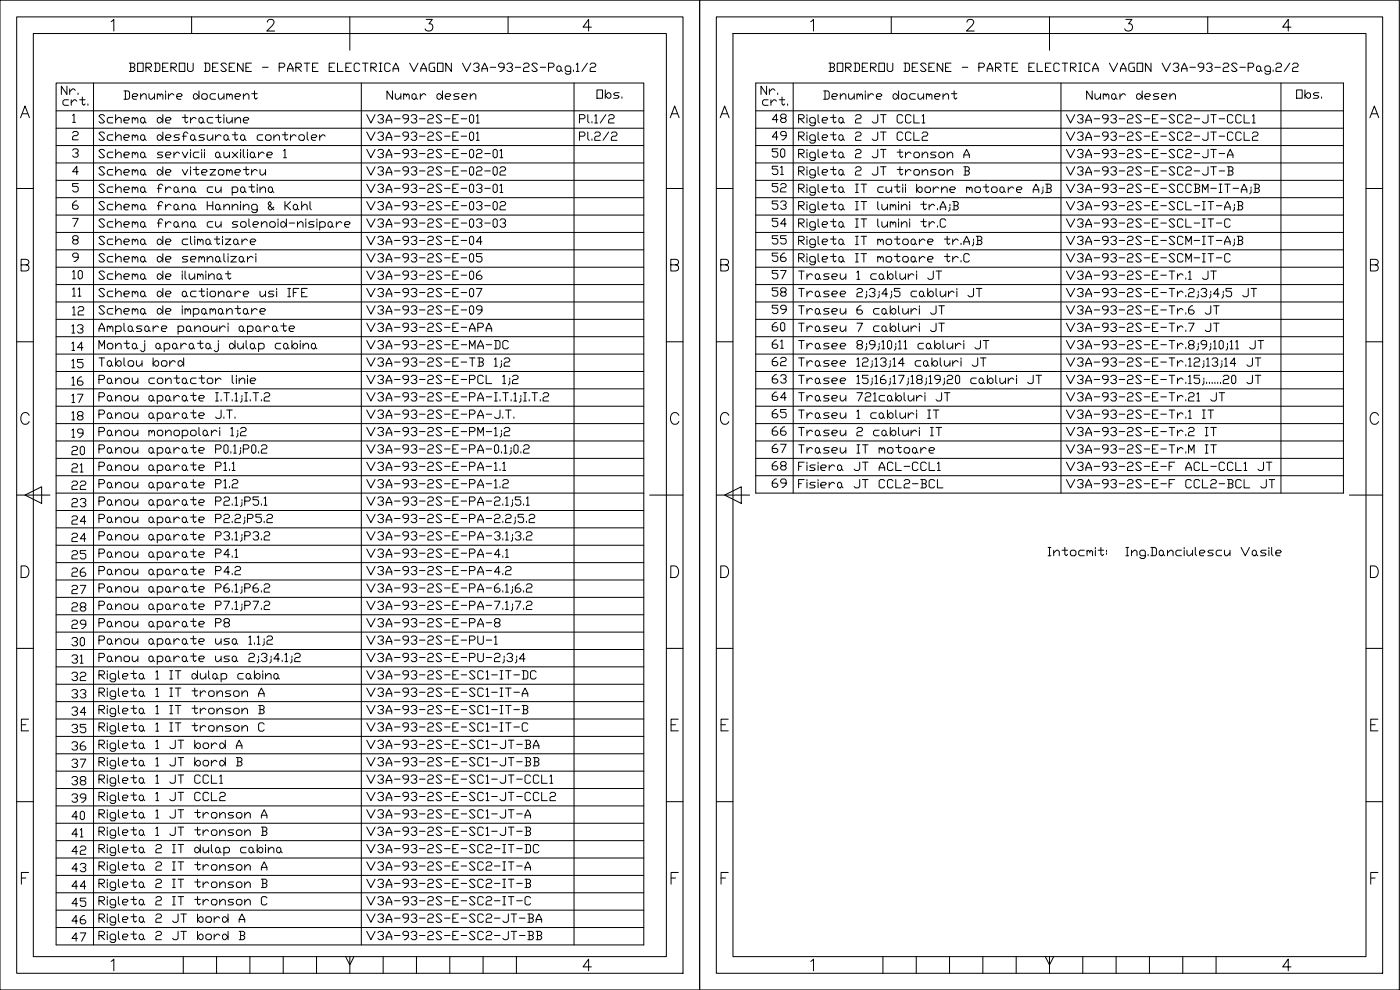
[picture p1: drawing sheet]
<svg xmlns="http://www.w3.org/2000/svg" width="420mm" height="297mm" viewBox="0 0 420 297" stroke-linecap="round" stroke-linejoin="round" font-family="sans-serif">
<defs><g id="words">
<g font-size="6.6">
<text x="238.5" y="44.1">Rigleta 2 JT CCL2</text>
<text x="238.5" y="49.4">Rigleta 2 JT tronson A</text>
<text x="28.6" y="64.9">Schema frana Hanning &amp; Kahl</text>
<text x="318.9" y="75.1">V3A-93-2S-E-SCM-IT-A;B</text>
<text x="28.6" y="96.3">Schema de impamantare</text>
<text x="28.6" y="190.1">Panou aparate P8</text>
<text x="28.6" y="252.6">Rigleta 1 JT tronson B</text>
<text x="28.6" y="263.2">Rigleta 2 IT tronson A</text>
<text x="28.6" y="278.7">Rigleta 2 JT bord A</text>
<text x="28.6" y="284">Rigleta 2 JT bord B</text>
</g>
<g font-size="6.2">
<text x="318.9" y="59.3">V3A-93-2S-E-SCCBM-IT-A;B</text>
<text x="230.4" y="64.2">53</text>
<text x="318.9" y="64.6">V3A-93-2S-E-SCL-IT-A;B</text>
<text x="28.6" y="74.8">Schema de climatizare</text>
<text x="109" y="74.8">V3A-93-2S-E-04</text>
<text x="238.5" y="90.7">Trasee 2;3;4;5 cabluri JT</text>
<text x="318.9" y="90.7">V3A-93-2S-E-Tr.2;3;4;5 JT</text>
<text x="20.5" y="106.5">14</text>
<text x="318.9" y="106.2">V3A-93-2S-E-Tr.8;9;10;11 JT</text>
<text x="109" y="111.5">V3A-93-2S-E-TB 1;2</text>
<text x="230.4" y="111.1">62</text>
<text x="238.5" y="111.5">Trasee 12;13;14 cabluri JT</text>
<text x="318.9" y="111.5">V3A-93-2S-E-Tr.12;13;14 JT</text>
<text x="109" y="116.8">V3A-93-2S-E-PCL 1;2</text>
<text x="238.5" y="121.7">Traseu 721cabluri JT</text>
<text x="318.9" y="121.7">V3A-93-2S-E-Tr.21 JT</text>
<text x="109" y="132.3">V3A-93-2S-E-PM-1;2</text>
<text x="109" y="137.6">V3A-93-2S-E-PA-0.1;0.2</text>
<text x="20.5" y="153.5">23</text>
<text x="109" y="153.1">V3A-93-2S-E-PA-2.1;5.1</text>
<text x="109" y="158.4">V3A-93-2S-E-PA-2.2;5.2</text>
<text x="109" y="163.7">V3A-93-2S-E-PA-3.1;3.2</text>
<text x="109" y="168.6">V3A-93-2S-E-PA-4.1</text>
<text x="109" y="179.2">V3A-93-2S-E-PA-6.1;6.2</text>
<text x="109" y="184.5">V3A-93-2S-E-PA-7.1;7.2</text>
<text x="20.5" y="200.4">31</text>
<text x="109" y="200">V3A-93-2S-E-PU-2;3;4</text>
<text x="109" y="215.5">V3A-93-2S-E-SC1-IT-B</text>
<text x="20.5" y="247.3">40</text>
</g>
<g font-size="5.7">
<text x="17.3" y="29.6">Nr.</text>
<text x="227.2" y="29.6">Nr.</text>
<text x="36" y="31">Denumire document</text>
<text x="115" y="31">Numar desen</text>
<text x="177.8" y="30.7">Obs.</text>
<text x="245.9" y="31">Denumire document</text>
<text x="324.9" y="31">Numar desen</text>
<text x="388.1" y="30.7">Obs.</text>
<text x="28.6" y="38.1">Schema de tractiune</text>
<text x="109" y="38.1">V3A-93-2S-E-01</text>
<text x="172.5" y="38.1">Pl.1/2</text>
<text x="230.4" y="38.1">48</text>
<text x="318.9" y="38.1">V3A-93-2S-E-SC2-JT-CCL1</text>
<text x="28.6" y="43.4">Schema desfasurata controler</text>
<text x="109" y="43.4">V3A-93-2S-E-01</text>
<text x="172.5" y="43.4">Pl.2/2</text>
<text x="230.4" y="43">49</text>
<text x="318.9" y="43.4">V3A-93-2S-E-SC2-JT-CCL2</text>
<text x="28.6" y="48.7">Schema servicii auxiliare 1</text>
<text x="28.6" y="53.6">Schema de vitezometru</text>
<text x="109" y="48.7">V3A-93-2S-E-02-01</text>
<text x="109" y="53.6">V3A-93-2S-E-02-02</text>
<text x="230.4" y="48.3">50</text>
<text x="230.4" y="53.6">51</text>
<text x="318.9" y="48.7">V3A-93-2S-E-SC2-JT-A</text>
<text x="318.9" y="53.6">V3A-93-2S-E-SC2-JT-B</text>
<text x="109" y="58.9">V3A-93-2S-E-03-01</text>
<text x="230.4" y="58.9">52</text>
<text x="109" y="64.2">V3A-93-2S-E-03-02</text>
<text x="109" y="69.5">V3A-93-2S-E-03-03</text>
<text x="230.4" y="69.1">54</text>
<text x="318.9" y="69.5">V3A-93-2S-E-SCL-IT-C</text>
<text x="230.4" y="74.4">55</text>
<text x="28.6" y="79.7">Schema de semnalizari</text>
<text x="109" y="79.7">V3A-93-2S-E-05</text>
<text x="230.4" y="79.7">56</text>
<text x="318.9" y="79.7">V3A-93-2S-E-SCM-IT-C</text>
<text x="20.5" y="85">10</text>
<text x="20.5" y="90">11</text>
<text x="28.6" y="85">Schema de iluminat</text>
<text x="109" y="85">V3A-93-2S-E-06</text>
<text x="230.4" y="85">57</text>
<text x="230.4" y="90">58</text>
<text x="238.5" y="85">Traseu 1 cabluri JT</text>
<text x="318.9" y="85">V3A-93-2S-E-Tr.1 JT</text>
<text x="20.5" y="95.6">12</text>
<text x="28.6" y="90.3">Schema de actionare usi IFE</text>
<text x="109" y="90.3">V3A-93-2S-E-07</text>
<text x="109" y="95.6">V3A-93-2S-E-09</text>
<text x="230.4" y="95.2">59</text>
<text x="238.5" y="95.6">Traseu 6 cabluri JT</text>
<text x="318.9" y="95.6">V3A-93-2S-E-Tr.6 JT</text>
<text x="20.5" y="101.2">13</text>
<text x="109" y="100.5">V3A-93-2S-E-APA</text>
<text x="230.4" y="100.5">60</text>
<text x="238.5" y="100.5">Traseu 7 cabluri JT</text>
<text x="318.9" y="100.5">V3A-93-2S-E-Tr.7 JT</text>
<text x="109" y="105.8">V3A-93-2S-E-MA-DC</text>
<text x="230.4" y="105.8">61</text>
<text x="20.5" y="111.5">15</text>
<text x="28.6" y="111.1">Tablou bord</text>
<text x="20.5" y="116.8">16</text>
<text x="28.6" y="116.4">Panou contactor linie</text>
<text x="230.4" y="116.1">63</text>
<text x="20.5" y="122.1">17</text>
<text x="230.4" y="121.4">64</text>
<text x="20.5" y="127.4">18</text>
<text x="109" y="126.6">V3A-93-2S-E-PA-J.T.</text>
<text x="230.4" y="126.6">65</text>
<text x="230.4" y="131.9">66</text>
<text x="238.5" y="126.6">Traseu 1 cabluri IT</text>
<text x="238.5" y="131.9">Traseu 2 cabluri IT</text>
<text x="318.9" y="126.6">V3A-93-2S-E-Tr.1 IT</text>
<text x="318.9" y="131.9">V3A-93-2S-E-Tr.2 IT</text>
<text x="20.5" y="132.3">19</text>
<text x="20.5" y="137.6">20</text>
<text x="230.4" y="136.9">67</text>
<text x="238.5" y="137.2">Traseu IT motoare</text>
<text x="318.9" y="137.2">V3A-93-2S-E-Tr.M IT</text>
<text x="20.5" y="142.9">21</text>
<text x="109" y="142.5">V3A-93-2S-E-PA-1.1</text>
<text x="230.4" y="142.2">68</text>
<text x="238.5" y="142.5">Fisiera JT ACL-CCL1</text>
<text x="318.9" y="142.5">V3A-93-2S-E-F ACL-CCL1 JT</text>
<text x="20.5" y="148.2">22</text>
<text x="109" y="147.5">V3A-93-2S-E-PA-1.2</text>
<text x="230.4" y="147.5">69</text>
<text x="238.5" y="147.5">Fisiera JT CCL2-BCL</text>
<text x="318.9" y="147.5">V3A-93-2S-E-F CCL2-BCL JT</text>
<text x="20.5" y="158.4">24</text>
<text x="20.5" y="163.7">24</text>
<text x="20.5" y="169">25</text>
<text x="109" y="173.6">V3A-93-2S-E-PA-4.2</text>
<text x="20.5" y="174.3">26</text>
<text x="20.5" y="179.2">27</text>
<text x="20.5" y="184.5">28</text>
<text x="20.5" y="189.8">29</text>
<text x="109" y="189.4">V3A-93-2S-E-PA-8</text>
<text x="20.5" y="195.1">30</text>
<text x="109" y="194.4">V3A-93-2S-E-PU-1</text>
<text x="20.5" y="205.3">32</text>
<text x="109" y="205">V3A-93-2S-E-SC1-IT-DC</text>
<text x="20.5" y="210.6">33</text>
<text x="20.5" y="215.9">34</text>
<text x="109" y="210.3">V3A-93-2S-E-SC1-IT-A</text>
<text x="20.5" y="221.2">35</text>
<text x="109" y="220.5">V3A-93-2S-E-SC1-IT-C</text>
<text x="20.5" y="226.1">36</text>
<text x="109" y="225.8">V3A-93-2S-E-SC1-JT-BA</text>
<text x="20.5" y="231.4">37</text>
<text x="109" y="231.1">V3A-93-2S-E-SC1-JT-BB</text>
<text x="20.5" y="236.7">38</text>
<text x="109" y="236.4">V3A-93-2S-E-SC1-JT-CCL1</text>
<text x="20.5" y="242">39</text>
<text x="109" y="241.3">V3A-93-2S-E-SC1-JT-CCL2</text>
<text x="109" y="246.6">V3A-93-2S-E-SC1-JT-A</text>
<text x="109" y="251.9">V3A-93-2S-E-SC1-JT-B</text>
<text x="20.5" y="252.2">41</text>
<text x="20.5" y="257.5">42</text>
<text x="109" y="257.2">V3A-93-2S-E-SC2-IT-DC</text>
<text x="20.5" y="262.8">43</text>
<text x="109" y="262.5">V3A-93-2S-E-SC2-IT-A</text>
<text x="20.5" y="268.1">44</text>
<text x="109" y="267.4">V3A-93-2S-E-SC2-IT-B</text>
<text x="20.5" y="273">45</text>
<text x="109" y="272.7">V3A-93-2S-E-SC2-IT-C</text>
<text x="20.5" y="278.3">46</text>
<text x="109" y="278">V3A-93-2S-E-SC2-JT-BA</text>
<text x="20.5" y="283.6">47</text>
<text x="109" y="283.3">V3A-93-2S-E-SC2-JT-BB</text>
</g>
</g></defs>
<!-- layer: 0 -->
<g fill="none" stroke="#000" stroke-width=".3">
<path d="M0 .1h210v296.9h-210zM5 5.1h200v286.9h-200zM10 10.1h190v276.9h-190zM33.3 6.5l.9-.7v3.5M38.8 18.9h1.2l.5 .5v.4l-.5 .4M39.2 18.9v2.5M41.3 18.9h1.7v2.5h-1.7zM46.3 18.9h1.3l.4 .5v1.6l-.4 .4h-1.3M46.7 18.9v2.5M50.5 18.9h-1.7v2.5h1.7M53.8 18.9h1.7v2.5h-1.7zM56.3 18.9v2.1l.4 .4h.8l.5-.4v-2.1"/>
<path d="M57.5 5.1v5M61.3 18.9h1.2l.5 .5v1.6l-.5 .4h-1.2M61.7 18.9v2.5M65.5 18.9h-1.7v2.5h1.7M68 19.4l-.5-.5h-.8l-.4 .5 1.7 1.6-.5 .4h-.8l-.4-.4M70.5 18.9h-1.7v2.5h1.7M73 18.9v2.5l-1.7-2.5v2.5M75.5 18.9h-1.7v2.5h1.7M80.2 6.6l.4-.6 1-.2a.85 .85 0 0 1 .5 1.4l-2 2.1h2.3M91.3 18.9h1.7M92.1 18.9v2.5M95.5 18.9h-1.7v2.5h1.7"/>
<path d="M100.5 18.9h-1.7v2.5h1.7M101.3 18.9v2.5h1.7M105 5.1v10M105.5 18.9h-1.7v2.5h1.7M108 19.4l-.5-.5h-.8l-.4 .5v1.6l.4 .4h.8l.5-.4M108.8 18.9h1.7M109.6 18.9v2.5M113.8 18.9h.8M114.2 18.9v2.5M117.1 19.4l-.4-.5h-.8l-.4 .5v1.6l.4 .4h.8l.4-.4M123 18.9l1.2 2.5 1.3-2.5M127.9 5.8h1.8l-1 1.4a1.12 1.12 0 0 1 1.2 1.2 1.12 1.12 0 0 1-1.5 .9l-.5-.1-.3-.6"/>
<path d="M130.5 18.9h-1.3l-.4 .5v1.6l.4 .4h1.3v-1.2h-.5M131.3 18.9h1.7v2.5h-1.7zM135.5 18.9v2.5l-1.7-2.5v2.5M138.8 18.9l1.2 2.5 1.3-2.5M142.1 19.4l.4-.5h.9l.4 .5v.4l-.4 .4h-.5M152.1 19.4l.4-.5h.9l.4 .5v.4l-.4 .4h-.4M152.5 5.1v5M157.1 19.4l.4-.5h.9l.4 .5v.4l-.4 .4h-.9l-.4 .4v.8h1.7M161.3 19.4l-.4-.5h-.9l-.4 .5 1.7 1.6-.4 .4h-.9l-.4-.4M173 19.4l.4-.5v2.5M176.3 18.9l-1.7 2.5M177.1 19.4l.4-.5h.9l.4 .5v.4l-.4 .4h-.9l-.4 .4v.8h1.7"/>
<path d="M177.5 8.1h-2.5l1.6-2.3v3.5M210 .1h210v296.9h-210zM215 5.1h200v286.9h-200zM220 10.1h190v276.9h-190zM243.3 6.5l.8-.7v3.5M248.8 18.9h1.2l.4 .5v.4l-.4 .4M249.2 18.9v2.5M251.3 18.9h1.6v2.5h-1.6zM256.3 18.9h1.2l.4 .5v1.6l-.4 .4h-1.2M256.7 18.9v2.5M260.4 18.9h-1.6v2.5h1.6M263.8 18.9h1.6v2.5h-1.6z"/>
<path d="M266.3 18.9v2.1l.4 .4h.8l.4-.4v-2.1M267.5 5.1v5M271.3 18.9h1.2l.4 .5v1.6l-.4 .4h-1.2M271.7 18.9v2.5M275.4 18.9h-1.6v2.5h1.6M277.9 19.4l-.4-.5h-.8l-.4 .5 1.6 1.6-.4 .4h-.8l-.4-.4M280.4 18.9h-1.6v2.5h1.6M282.9 18.9v2.5l-1.6-2.5v2.5M285.4 18.9h-1.6v2.5h1.6M290.2 6.6l.4-.6 .9-.2a.85 .85 0 0 1 .5 1.4l-1.9 2.1h2.3M301.3 18.9h1.6M302.1 18.9v2.5"/>
<path d="M305.4 18.9h-1.6v2.5h1.6M310.4 18.9h-1.6v2.5h1.6M311.3 18.9v2.5h1.6M315 5.1v10M315.4 18.9h-1.6v2.5h1.6M317.9 19.4l-.4-.5h-.8l-.4 .5v1.6l.4 .4h.8l.4-.4M318.8 18.9h1.6M319.6 18.9v2.5M323.8 18.9h.8M324.2 18.9v2.5M327.1 19.4l-.4-.5h-.8l-.5 .5v1.6l.5 .4h.8l.4-.4M332.9 18.9l1.3 2.5 1.2-2.5"/>
<path d="M337.9 5.8h1.8l-1 1.4a1.12 1.12 0 0 1 1.2 1.2 1.12 1.12 0 0 1-1.5 .9l-.5-.1-.4-.6M340.4 18.9h-1.2l-.4 .5v1.6l.4 .4h1.2v-1.2h-.4M341.3 18.9h1.6v2.5h-1.6zM345.4 18.9v2.5l-1.6-2.5v2.5M348.8 18.9l1.2 2.5 1.3-2.5M352.1 19.4l.4-.5h.8l.5 .5v.4l-.5 .4h-.4M362.1 19.4l.4-.5h.8l.5 .5v.4l-.5 .4h-.4M362.5 5.1v5M367.1 19.4l.4-.5h.8l.5 .5v.4l-.5 .4h-.8l-.4 .4v.8h1.7M371.3 19.4l-.5-.5h-.8l-.4 .5 1.7 1.6-.5 .4h-.8l-.4-.4M382.9 19.4l.4-.5h.9l.4 .5v.4l-.4 .4h-.9l-.4 .4v.8h1.7M387.1 18.9l-1.7 2.5"/>
<path d="M387.5 8.1h-2.5l1.6-2.3v3.5M387.9 19.4l.4-.5h.9l.4 .5v.4l-.4 .4h-.9l-.4 .4v.8h1.7M6.2 35.3l1.3-3.5 1.3 3.5M6.7 34.1h1.6M16.8 24.9h176.4v258.6h-176.4zM16.8 33.2h176.4M16.8 38.5h176.4M21.8 34.6l.4-.4v2.5M21.8 39.9l.4-.5h.8l.5 .5v.4l-.5 .4h-.8l-.4 .4v.8h1.7M21.8 36.7h.8M26.4 31.2v.4M28.1 24.9v258.6"/>
<path d="M39.2 20.2h.8l.5 .4v.4l-.5 .4h-1.2M43.8 20.2h1.2l.5-.4v-.4l-.5-.5h-1.2v2.5M44.2 20.2l1.3 1.2M48.8 20.2h.8M51.3 20.2h1.2l.5-.4v-.4l-.5-.5h-1.2v2.5M51.7 20.2l1.3 1.2M63.8 20.2h.8M68.8 20.2h.8M73.8 20.2h.8M78.8 20.2h1.7M83.8 20.2h1.2l.5-.4v-.4l-.5-.5h-1.2v2.5M86.3 21.4v-.8l.8-1.7 .9 1.7v.8"/>
<path d="M86.3 20.6h1.7M88.8 20.2h1.2l.5-.4v-.4l-.5-.5h-1.2v2.5M89.2 20.2l1.3 1.2M93.8 20.2h.8M98.8 20.2h.8M103.8 20.2h.8M108.4 24.9v258.6M111.3 20.2h1.2l.5-.4v-.4l-.5-.5h-1.2v2.5M111.7 20.2l1.3 1.2M113.8 21.4h.8M118 21.4v-.8l.8-1.7 .8 1.7v.8M118 20.6h1.6"/>
<path d="M126.3 21.4v-.8l.8-1.7 .9 1.7v.8M126.3 20.6h1.7M143.4 20.2l.4 .4v.4l-.4 .4h-.9l-.4-.4M144.6 21.4v-.8l.8-1.7 .9 1.7v.8M144.6 20.6h1.7M147.1 20.2h1.7M151.3 20.2h-1.3l-.4-.4v-.4l.4-.5h.9l.4 .5v1.2l-.8 .8h-.5M153.4 20.2l.4 .4v.4l-.4 .4h-.9l-.4-.4M154.6 20.2h1.7M162.1 20.2h1.7M164.6 20.2h1.3l.4-.4v-.4l-.4-.5h-1.3v2.5M167.1 20.2l.4-.4h.4l.5 .4v.8l-.5 .4h-.4l-.4-.4z"/>
<path d="M168.4 21l.4 .4M171.3 21.4h-1.3l-.4-.4v-.8l.4-.4h.9l.4 .4v1.7l-.4 .4h-.9l-.4-.4M172.1 21v.4M172.3 24.9v258.6M173 21.4h.8M201.1 35.3l1.4-3.5 1.3 3.5M201.6 34.1h1.7M216.1 35.3l1.4-3.5 1.3 3.5M216.6 34.1h1.7M226.8 33.2h176.4M226.8 38.5h176.4M226.8 24.9h176.4v123.1h-176.4z"/>
<path d="M236.4 31.2v.4M238 24.9v123.1M239.7 35.6h1.2l.4-.4v-.4l-.4-.4h-1.2v2.5M240.1 35.6l1.2 1.3M242.2 34.4v.4M242.2 35.2v1.7M244.7 36.9h-1.3l-.4-.4v-.9l.4-.4h.9l.4 .4v1.7l-.4 .4h-.9l-.4-.4M245.5 34.4v2.1l.4 .4M246.8 36.1h1.2l.4-.5-.4-.4h-.8l-.4 .4v.9l.4 .4h.8M249.2 20.2h.8l.4 .4v.4l-.4 .4h-1.2M249.3 35.2h1.6M250.1 34.4v2.1l.4 .4 .4-.4"/>
<path d="M251.8 35.6l.4-.4h.4l.4 .4v.9l-.4 .4h-.4l-.4-.4zM253 36.5l.4 .4M253.8 20.2h1.2l.4-.4v-.4l-.4-.5h-1.2v2.5M254.2 20.2l1.2 1.2M256.8 34.8l.4-.4h.8l.4 .4v.4l-.4 .4h-.8l-.4 .5v.8h1.6M258.8 20.2h.8M261.3 20.2h1.2l.4-.4v-.4l-.4-.5h-1.2v2.5M261.7 20.2l1.2 1.2M263.4 34.4v2.1l-.4 .4h-.8l-.4-.4M264.3 34.4h1.6M265.1 34.4v2.5M270.9 34.8l-.4-.4h-.8l-.4 .4v1.7l.4 .4h.8l.4-.4"/>
<path d="M273.4 34.8l-.4-.4h-.8l-.4 .4v1.7l.4 .4h.8l.4-.4M273.8 20.2h.8M274.3 34.4v2.5h1.6M276.8 34.8l.4-.4v2.5M278.8 20.2h.8M283.8 20.2h.8M288.8 20.2h1.6M293.8 20.2h1.2l.4-.4v-.4l-.4-.5h-1.2v2.5M296.3 21.4v-.8l.8-1.7 .8 1.7v.8M296.3 20.6h1.6M298.8 20.2h1.2l.4-.4v-.4l-.4-.5h-1.2v2.5M299.2 20.2l1.2 1.2"/>
<path d="M303.8 20.2h.8M308.8 20.2h.8M313.8 20.2h.8M318.4 24.9v123.1M321.3 20.2h1.2l.4-.4v-.4l-.4-.5h-1.2v2.5M321.7 20.2l1.2 1.2M323.8 21.4h.8M327.9 21.4v-.8l.9-1.7 .8 1.7v.8M327.9 20.6h1.7M336.3 21.4v-.8l.8-1.7 .8 1.7v.8M336.3 20.6h1.6M353.3 20.2l.5 .4v.4l-.5 .4h-.8l-.4-.4"/>
<path d="M354.6 21.4v-.8l.8-1.7 .9 1.7v.8M354.6 20.6h1.7M357.1 20.2h1.7M361.3 20.2h-1.3l-.4-.4v-.4l.4-.5h.8l.5 .5v1.2l-.9 .8h-.4M363.3 20.2l.5 .4v.4l-.5 .4h-.8l-.4-.4M364.6 20.2h1.7M372.1 20.2h1.7M374.6 20.2h1.2l.5-.4v-.4l-.5-.5h-1.2v2.5M377.1 20.2l.4-.4h.4l.4 .4v.8l-.4 .4h-.4l-.4-.4zM378.3 21l.5 .4M381.3 21.4h-1.3l-.4-.4v-.8l.4-.4h.8l.5 .4v1.7l-.5 .4h-.8l-.4-.4M382.1 21v.4"/>
<path d="M384.4 24.9v123.1M411.1 35.3l1.4-3.5 1.3 3.5M411.6 34.1h1.7M5 56.6h5M16.8 43.7h176.4M16.8 54.1h176.4M16.8 48.9h176.4M16.8 59.3h176.4M21.8 45.1l.4-.4h.8l.5 .4v.4l-.5 .4h-.4M23 45.9l.5 .4v.4l-.5 .5h-.8l-.4-.5M23.5 51.5h-1.7l1.2-1.6v2.5M23.5 55.1h-1.7v.8h1.2l.5 .4v.9l-.5 .4h-.8l-.4-.4"/>
<path d="M31.4 55.7l-.5-.4h-.8l-.4 .4 1.7 1.6-.5 .4h-.8l-.4-.4M33.9 56.1h-1.3l-.4 .4v.8l.4 .4h1.3M34.7 56.9l.8-.8h.5l.4 .4v1.2M34.7 55.3v2.4M37.2 56.9h1.2l.5-.4-.5-.4h-.8l-.4 .4v.8l.4 .4h.8M39.7 56.5l.4-.4 .4 .4v.4M39.7 56.1v1.6M40.5 56.5l.4-.4 .5 .4v1.2M42.2 56.5l.4-.4h.4l.4 .4v.8l-.4 .4h-.4l-.4-.4zM47.2 56.5h1.3M48.9 55.7l-.4-.4h-.5l-.4 .4v2M49.7 56.1v1.6"/>
<path d="M51.4 56.5l-.5-.4h-.4l-.8 .8M52.2 56.5l.4-.4h.4l.4 .4v.8l-.4 .4h-.4l-.4-.4zM54.7 56.9l.8-.8h.4l.5 .4v1.2M54.7 56.1v1.6M57.2 56.5l.4-.4h.4l.4 .4v.8l-.4 .4h-.4l-.4-.4zM63.9 56.1h-1.3l-.4 .4v.8l.4 .4h1.3M64.7 56.1v1.2l.4 .4h.4l.9-.8M66.4 56.1v1.6M69.7 56.5l.4-.4h.8l.5 .4v.8l-.5 .4h-1.2M69.7 56.1v2.5M72.2 56.5l.4-.4h.4l.4 .4v.8l-.4 .4h-.4l-.4-.4zM74.7 56.1h1.7"/>
<path d="M75.5 55.3v2l.4 .4 .5-.4M77.2 55.3v.4M77.2 56.1v1.6M78 56.9l.9-.8h.4l.4 .4v1.2M78 56.1v1.6M80.5 56.5l.4-.4h.5l.4 .4v.8l-.4 .4h-.5l-.4-.4zM200 56.6h5M215 56.6h5M226.8 43.7h176.4M226.8 54.1h176.4M226.8 48.9h176.4M226.8 59.3h176.4"/>
<path d="M239.7 51.3h1.2l.4-.4v-.4l-.4-.5h-1.2v2.5M239.7 56.5h1.2l.4-.4v-.4l-.4-.4h-1.2v2.4M240.1 51.3l1.2 1.2M240.1 56.5l1.2 1.2M242.2 50.9v1.6M242.2 55.3v.4M242.2 56.1v1.6M244.7 52.5h-1.3l-.4-.4v-.8l.4-.4h.9l.4 .4v1.7l-.4 .4h-.9l-.4-.4M244.7 57.7h-1.3l-.4-.4v-.8l.4-.4h.9l.4 .4v1.7l-.4 .4h-.9l-.4-.4M245.5 50v2.1l.4 .4M245.5 55.3v2l.4 .4M246.8 51.7h1.2l.4-.4-.4-.4h-.8l-.4 .4v.8l.4 .4h.8"/>
<path d="M246.8 56.9h1.2l.4-.4-.4-.4h-.8l-.4 .4v.8l.4 .4h.8M249.3 56.1h1.6M250.1 50v2.1l.4 .4 .4-.4M250.1 55.3v2l.4 .4 .4-.4M251.8 51.3l.4-.4h.4l.4 .4v.8l-.4 .4h-.4l-.4-.4zM251.8 56.5l.4-.4h.4l.4 .4v.8l-.4 .4h-.4l-.4-.4zM253 52.1l.4 .4M253 57.3l.4 .4M256.8 50.5l.4-.5h.8l.4 .5v.4l-.4 .4h-.8l-.4 .4v.8h1.6M256.8 55.3h.8M256.8 57.7h.8M257.2 55.3v2.4"/>
<path d="M258.4 55.3h1.7M259.3 55.3v2.4M263.4 50v2.1l-.4 .4h-.8l-.4-.4M265.1 56.1h-1.3l-.4 .4v.8l.4 .4h1.3M265.1 50v2.5M265.9 56.1v1.2l.4 .4h.5l.8-.8M267.6 56.1v1.6M268.4 56.1h1.7M269.3 55.3v2l.4 .4 .4-.4M270.1 50v2.1l.4 .4 .4-.4M270.9 55.3v.4M270.9 56.1v1.6"/>
<path d="M271.8 50.9v1.6M271.8 55.3v.4M271.8 56.1v1.6M273.4 51.3l-.4-.4h-.4l-.8 .8M274.7 50.9h.8l.4 .4v.8l-.4 .4h-.8l-.4-.4v-.8zM275.1 55.3v2.4M275.9 56.1h.4l.5 .4v.8l-.5 .4h-.4l-.8-.8zM276.8 51.7l.8-.8h.4l.4 .4v1.2M276.8 50.9v1.6M277.6 56.5l.4-.4h.8l.5 .4v.8l-.5 .4h-.8l-.4-.4zM280.1 56.1v1.6M280.9 50.9h-1.2l-.4 .4 .4 .4h.8l.4 .4-.4 .4h-1.2"/>
<path d="M281.7 51.3l.5-.4h.8l.4 .4v.8l-.4 .4h-.8l-.5-.4zM281.7 56.5l-.4-.4h-.4l-.8 .8M282.6 56.9l.8-.8h.4l.5 .4v1.2M282.6 56.1v1.6M284.3 51.7l.8-.8h.4l.4 .4v1.2M284.3 50.9v1.6M285.1 56.9h1.2l.5-.4-.5-.4h-.8l-.4 .4v.8l.4 .4h.8M289.7 51.3h.8l.4 .4v.4l-.4 .4h-1.2M289.7 50v2.5M290.1 56.5l.4-.4 .4 .4v.4M290.1 56.1v1.6M290.9 56.5l.4-.4 .5 .4v1.2"/>
<path d="M292.6 56.5l.4-.4h.8l.4 .4v.8l-.4 .4h-.8l-.4-.4zM295.1 56.1h1.7M295.9 55.3v2l.4 .4 .5-.4M297.6 56.5l.4-.4h.8l.5 .4v.8l-.5 .4h-.8l-.4-.4zM300.1 56.5l.4-.4h.4l.4 .4v.8l-.4 .4h-.4l-.4-.4zM301.3 57.3l.5 .4M302.6 56.1v1.6M304.2 56.5l-.4-.4h-.4l-.8 .8M305.1 56.9h1.2l.4-.4-.4-.4h-.8l-.4 .4v.8l.4 .4h.8M310.1 57.7v-.8l.8-1.6 .9 1.6v.8M310.1 56.9h1.7M313 56.9v.8l-.4 .5"/>
<path d="M313 56.1v.4M313.8 55.3h1.3l.4 .4v.4l-.4 .4M314.3 56.5h.8l.4 .4v.4l-.4 .4h-1.3M314.3 55.3v2.4M410 56.6h5M6.3 79.5l2-.2a.82 .82 0 0 0 0-1.3l-2-.2v3.5h1.5a.92 .92 0 0 0 .9-.9 .92 .92 0 0 0-.9-.9M16.8 69.7h176.4M16.8 75h176.4M16.8 64.5h176.4M21.8 65.5h1.7l-1.3 2.5M22.2 72l-.4-.4v-.5l.4-.4h.8l.5 .4v.5l-.5 .4h-.8l-.4 .4v.4l.4 .4h.8l.5-.4v-.4l-.5-.4M23 60.3h-.4l-.8 .8v1.3l.4 .4h.8l.5-.4v-.4l-.5-.5h-1.2"/>
<path d="M23.5 77.2h-1.3l-.4-.4v-.4l.4-.5h.8l.5 .5v1.2l-.9 .8h-.4M31.4 66.1l-.5-.4h-.8l-.4 .4 1.7 1.7-.5 .4h-.8l-.4-.4M33.9 66.5h-1.3l-.4 .4v.9l.4 .4h1.3M34.7 67.3l.8-.8h.5l.4 .4v1.3M34.7 65.7v2.5M37.2 67.3h1.2l.5-.4-.5-.4h-.8l-.4 .4v.9l.4 .4h.8M39.7 66.9l.4-.4 .4 .4v.4M39.7 66.5v1.7M40.5 66.9l.4-.4 .5 .4v1.3M42.2 66.9l.4-.4h.4l.4 .4v.9l-.4 .4h-.4l-.4-.4zM48.9 66.1l-.4-.4h-.5l-.4 .4v2.1M49.7 66.5v1.7"/>
<path d="M51.4 66.9l-.5-.4h-.4l-.8 .8M52.6 66.5h.4l.4 .4v.9l-.4 .4h-.4l-.4-.4v-.9zM54.7 67.3l.8-.8h.4l.5 .4v1.3M54.7 66.5v1.7M57.2 66.9l.4-.4h.4l.4 .4v.9l-.4 .4h-.4l-.4-.4zM63.9 66.5h-1.3l-.4 .4v.9l.4 .4h1.3M64.7 66.5v1.3l.4 .4h.4l.9-.9M66.4 66.5v1.7M71.4 66.5h-1.3l-.4 .4 .4 .4h.8l.5 .5-.5 .4h-1.2M72.2 66.9l.4-.4h.8l.5 .4v.9l-.5 .4h-.8l-.4-.4zM74.7 65.7v2.1l.4 .4M75.9 67.3h1.3l.4-.4-.4-.4h-.8l-.5 .4v.9l.5 .4h.8"/>
<path d="M78.4 67.3l.9-.8h.4l.4 .4v1.3M78.4 66.5v1.7M80.9 66.9l.5-.4h.8l.4 .4v.9l-.4 .4h-.8l-.5-.4zM83.4 66.5v1.7M84.3 66.9l.4-.4h.4l.8 .8-.8 .9h-.4l-.4-.4zM85.9 65.7v2.5M89.3 67.3l.8-.8h.4l.4 .4v1.3M89.3 66.5v1.7M91.8 66.5v1.7M94.3 66.5h-1.3l-.4 .4 .4 .4h.9l.4 .5-.4 .4h-1.3M95.1 66.5v1.7M95.9 66.9l.5-.4h.8l.4 .4v.9l-.4 .4h-1.3"/>
<path d="M95.9 66.5v2.5M98.4 66.9l.5-.4h.4l.4 .4v.9l-.4 .4h-.4l-.5-.4zM99.7 67.8l.4 .4M100.9 66.5v1.7M102.6 66.9l-.4-.4h-.4l-.9 .8M103.4 67.3h1.3l.4-.4-.4-.4h-.8l-.5 .4v.9l.5 .4h.8M201.3 79.5l2-.2a.82 .82 0 0 0 0-1.3l-2-.2v3.5h1.5a.92 .92 0 0 0 .9-.9 .92 .92 0 0 0-.9-.9M216.3 79.5l2-.2a.82 .82 0 0 0 0-1.3l-2-.2v3.5h1.5a.92 .92 0 0 0 .9-.9 .92 .92 0 0 0-.9-.9M226.8 69.7h176.4M226.8 75h176.4M226.8 64.5h176.4M239.7 61.7h1.2l.4-.4v-.4l-.4-.4h-1.2v2.5"/>
<path d="M239.7 66.9h1.2l.4-.4v-.4l-.4-.4h-1.2v2.5M239.7 72.1h1.2l.4-.4v-.4l-.4-.4h-1.2v2.5M239.7 77.4h1.2l.4-.5v-.4l-.4-.4h-1.2v2.5M240.1 61.7l1.2 1.3M240.1 66.9l1.2 1.3M240.1 72.1l1.2 1.3M240.1 77.4l1.2 1.2M242.2 60.5v.4M242.2 61.3v1.7M242.2 65.7v.4M242.2 66.5v1.7M242.2 70.9v.4"/>
<path d="M242.2 71.7v1.7M242.2 76.1v.4M242.2 76.9v1.7M244.7 63h-1.3l-.4-.5v-.8l.4-.4h.9l.4 .4v1.7l-.4 .4h-.9l-.4-.4M244.7 68.2h-1.3l-.4-.4v-.9l.4-.4h.9l.4 .4v1.7l-.4 .4h-.9l-.4-.4M244.7 73.4h-1.3l-.4-.4v-.9l.4-.4h.9l.4 .4v1.7l-.4 .4h-.9l-.4-.4M244.7 78.6h-1.3l-.4-.4v-.8l.4-.5h.9l.4 .5v1.6l-.4 .4h-.9l-.4-.4M245.5 60.5v2l.4 .5M245.5 65.7v2.1l.4 .4M245.5 70.9v2.1l.4 .4M245.5 76.1v2.1l.4 .4M246.8 62.1h1.2l.4-.4-.4-.4h-.8l-.4 .4v.8l.4 .5h.8"/>
<path d="M246.8 67.3h1.2l.4-.4-.4-.4h-.8l-.4 .4v.9l.4 .4h.8M246.8 72.6h1.2l.4-.5-.4-.4h-.8l-.4 .4v.9l.4 .4h.8M246.8 77.8h1.2l.4-.4-.4-.5h-.8l-.4 .5v.8l.4 .4h.8M249.3 61.3h1.6M249.3 66.5h1.6M249.3 71.7h1.6M249.3 76.9h1.6M250.1 60.5v2l.4 .5 .4-.5M250.1 65.7v2.1l.4 .4 .4-.4M250.1 70.9v2.1l.4 .4 .4-.4M250.1 76.1v2.1l.4 .4 .4-.4M251.8 66.9l.4-.4h.4l.4 .4v.9l-.4 .4h-.4l-.4-.4z"/>
<path d="M251.8 72.1l.4-.4h.4l.4 .4v.9l-.4 .4h-.4l-.4-.4zM252.2 61.3h.4l.4 .4v.8l-.4 .5h-.4l-.4-.5v-.8zM252.2 76.9h.4l.4 .5v.8l-.4 .4h-.4l-.4-.4v-.8zM253 62.5l.4 .5M253 67.8l.4 .4M253 73l.4 .4M253 78.2l.4 .4M256.8 60.5h.8M256.8 63h.8M256.8 65.7h.8M256.8 68.2h.8M256.8 70.9h.8"/>
<path d="M256.8 73.4h.8M256.8 76.1h.8M257.2 60.5v2.5M257.2 65.7v2.5M257.2 70.9v2.5M257.2 76.1v2.5M258.4 60.5h1.7M258.4 65.7h1.7M258.4 70.9h1.7M258.4 76.1h1.7M259.3 60.5v2.5M259.3 65.7v2.5"/>
<path d="M259.3 70.9v2.5M259.3 76.1v2.5M263.4 60.5v2l.4 .5M263.4 65.7v2.1l.4 .4M263.4 72.1l.4-.4 .5 .4v.5M263.4 77.4l.4-.5 .5 .5v.4M263.4 71.7v1.7M263.4 76.9v1.7M264.3 72.1l.4-.4 .4 .4v1.3M264.3 77.4l.4-.5 .4 .5v1.2M264.7 61.3v1.2l.4 .5h.4l.8-.9M264.7 66.5v1.3l.4 .4h.4l.8-.9"/>
<path d="M265.9 72.1l.4-.4h.9l.4 .4v.9l-.4 .4h-.9l-.4-.4zM265.9 77.4l.4-.5h.9l.4 .5v.8l-.4 .4h-.9l-.4-.4zM266.3 61.3v1.7M266.3 66.5v1.7M267.2 61.7l.4-.4 .4 .4v.4M267.2 66.9l.4-.4 .4 .4v.4M267.2 61.3v1.7M267.2 66.5v1.7M268 61.7l.4-.4 .4 .4v1.3M268 66.9l.4-.4 .4 .4v1.3M268.4 71.7h1.7M268.4 76.9h1.7"/>
<path d="M269.3 70.9v2.1l.4 .4 .4-.4M269.3 76.1v2.1l.4 .4 .4-.4M269.7 60.5v.4M269.7 61.3v1.7M269.7 65.7v.4M269.7 66.5v1.7M270.5 62.1l.8-.8h.5l.4 .4v1.3M270.5 67.3l.8-.8h.5l.4 .4v1.3M270.5 61.3v1.7M270.5 66.5v1.7M271.3 71.7h.9l.4 .4v.9l-.4 .4h-.9l-.4-.4v-.9zM271.3 76.9h.9l.4 .5v.8l-.4 .4h-.9l-.4-.4v-.8z"/>
<path d="M273 60.5v.4M273 61.3v1.7M273 65.7v.4M273 66.5v1.7M273.4 72.1l.4-.4h.5l.4 .4v.9l-.4 .4h-.5l-.4-.4zM273.8 76.9h.5l.4 .5v.8l-.4 .4h-.5l-.4-.4v-.8zM274.7 73l.4 .4M274.7 78.2l.4 .4M275.9 71.7v1.7M275.9 76.9v1.7M276.3 61.3h1.7M276.3 66.5h1.7"/>
<path d="M277.2 60.5v2l.4 .5 .4-.5M277.2 65.7v2.1l.4 .4 .4-.4M277.6 72.1l-.4-.4h-.4l-.9 .9M277.6 77.4l-.4-.5h-.4l-.9 .9M278.4 72.6h1.3l.4-.5-.4-.4h-.9l-.4 .4v.9l.4 .4h.9M278.4 77.8h1.3l.4-.4-.4-.5h-.9l-.4 .5v.8l.4 .4h.9M278.8 61.3v1.7M278.8 66.5v1.7M280.5 61.7l-.4-.4h-.4l-.9 .8M280.5 66.9l-.4-.4h-.4l-.9 .8M281.3 62.5v.5M281.3 67.8v.4"/>
<path d="M282.2 63v-.9l.8-1.6 .8 1.6v.9M282.2 62.1h1.6M283.4 71.7h1.7M283.4 76.9h1.7M283.8 66.1l-.4-.4h-.8l-.4 .4v1.7l.4 .4h.8l.4-.4M284.3 70.9v2.1l.4 .4 .4-.4M284.3 76.1v2.1l.4 .4 .4-.4M285.1 62.1v.9l-.4 .4M285.1 61.3v.4M285.9 60.5h1.3l.4 .4v.4l-.4 .4M285.9 71.7v1.7M285.9 76.9v1.7"/>
<path d="M286.3 61.7h.9l.4 .4v.4l-.4 .5h-1.3M286.3 60.5v2.5M287.6 72.1l-.4-.4h-.4l-.9 .9M287.6 77.4l-.4-.5h-.4l-.9 .9M288.4 73v.4M288.4 78.2v.4M289.3 73.4v-.8l.8-1.7 .8 1.7v.8M289.3 72.6h1.6M290.9 76.5l-.4-.4h-.8l-.4 .4v1.7l.4 .4h.8l.4-.4M292.2 72.6v.8l-.4 .4M292.2 71.7v.4M293 70.9h1.2l.5 .4v.4l-.5 .4"/>
<path d="M293.4 72.1h.8l.5 .5v.4l-.5 .4h-1.2M293.4 70.9v2.5M411.3 79.5l2-.2a.82 .82 0 0 0 0-1.3l-2-.2v3.5h1.5a.92 .92 0 0 0 .9-.9 .92 .92 0 0 0-.9-.9M16.8 90.6h176.4M16.8 95.8h176.4M16.8 85.4h176.4M16.8 80.2h176.4M29.7 99.5v-.9l.8-1.6 .9 1.6v.9M32.2 97.8v1.7M33 98.2l.5-.4 .4 .4v1.3M34.7 98.2l.4-.4h.9l.4 .4v.8l-.4 .5h-1.3M34.7 97.8v2.5"/>
<path d="M37.2 97v2l.4 .5M38.4 98.2l.5-.4h.4l.4 .4v.8l-.4 .5h-.4l-.5-.5zM39.7 99l.4 .5M42.6 97.8h-1.2l-.5 .4 .5 .4h.8l.4 .4-.4 .5h-1.3M43.4 98.2l.5-.4h.4l.4 .4v.8l-.4 .5h-.4l-.5-.5zM44.7 99l.4 .5M46 97.8v1.7M48.5 98.6h1.2l.4-.4-.4-.4h-.8l-.4 .4v.8l.4 .5h.8M53.4 98.2l.5-.4h.8l.4 .4v.8l-.4 .5h-1.3M53.4 97.8v2.5M55.9 98.2l.5-.4h.4l.4 .4v.8l-.4 .5h-.4l-.5-.5zM57.2 99l.4 .5"/>
<path d="M58.4 98.6l.9-.8h.4l.4 .4v1.3M58.4 97.8v1.7M60.9 98.2l.5-.4h.8l.4 .4v.8l-.4 .5h-.8l-.5-.5zM63.4 97.8v1.2l.5 .5h.4l.8-.9M65.1 97.8v1.7M65.9 97.8v1.7M68.4 97.8v1.7M71.8 98.2l.4-.4h.4l.4 .4v.8l-.4 .5h-.4l-.4-.5zM73 99l.4 .5M74.3 98.2l.4-.4h.8l.4 .4v.8l-.4 .5h-1.2M74.3 97.8v2.5M77.2 97.8h.4l.4 .4v.8l-.4 .5h-.4l-.4-.5v-.8z"/>
<path d="M78 99l.4 .5M79.3 97.8v1.7M82.2 97.8h.4l.4 .4v.8l-.4 .5h-.4l-.4-.5v-.8zM83 99l.4 .5M84.3 97.8h1.6M85.1 97v2l.4 .5 .4-.5M86.8 98.6h1.2l.4-.4-.4-.4h-.8l-.4 .4v.8l.4 .5h.8M226.8 90.6h176.4M226.8 95.8h176.4M226.8 85.4h176.4M226.8 80.2h176.4M5 102.5h5"/>
<path d="M16.8 101h176.4M16.8 106.2h176.4M16.8 116.7h176.4M16.8 111.5h176.4M29.7 104.7v-2.5l.8 1.6 .9-1.6v2.5M29.7 119.1h1.2l.5-.5v-.4l-.5-.4h-1.2v2.5M32.2 103.4l.4-.4h.9l.4 .4v.9l-.4 .4h-.9l-.4-.4zM32.2 119.1l.4-.5h.4l.5 .5v.8l-.5 .4h-.4l-.4-.4zM33.5 119.9l.4 .4M34.7 103.8l.8-.8h.5l.4 .4v1.3M34.7 119.5l.8-.9h.5l.4 .5v1.2M34.7 103v1.7"/>
<path d="M34.7 118.6v1.7M37.2 103h1.7M37.6 118.6h.8l.5 .5v.8l-.5 .4h-.8l-.4-.4v-.8zM38 102.2v2.1l.4 .4 .5-.4M39.7 118.6v1.3l.4 .4h.4l.9-.8M40.1 103h.4l.4 .4v.9l-.4 .4h-.4l-.4-.4v-.9zM40.9 104.3l.5 .4M41.4 118.6v1.7M43.4 103v2.1l-.4 .4h-.4l-.4-.4M43.4 102.2v.4M44.7 119.1l.4-.5h.4l.5 .5v.8l-.5 .4h-.4l-.4-.4zM46 119.9l.4 .4"/>
<path d="M47.2 103h.4l.4 .4v.9l-.4 .4h-.4l-.4-.4v-.9zM47.2 119.1l.4-.5h.9l.4 .5v.8l-.4 .4h-1.3M47.2 118.6v2.5M48 104.3l.5 .4M49.3 103.4l.4-.4h.8l.4 .4v.9l-.4 .4h-1.2M49.3 103v2.5M50.1 118.6h.4l.4 .5v.8l-.4 .4h-.4l-.4-.4v-.8zM50.9 119.9l.5 .4M52.2 103h.4l.4 .4v.9l-.4 .4h-.4l-.4-.4v-.9zM52.2 118.6v1.7M53 104.3l.4 .4M53.9 119.1l-.5-.5h-.4l-.8 .9"/>
<path d="M54.3 103v1.7M54.7 119.1l.4-.5h.4l.4 .5v.8l-.4 .4h-.4l-.4-.4zM55.9 103.4l-.4-.4h-.4l-.8 .8M55.9 119.9l.5 .4M57.2 103h.4l.4 .4v.9l-.4 .4h-.4l-.4-.4v-.9zM57.2 118.6h1.7M58 117.8v2.1l.4 .4 .5-.4M58 104.3l.4 .4M59.3 103h1.6M59.7 119.5h1.2l.5-.4-.5-.5h-.8l-.4 .5v.8l.4 .4h.8M60.1 102.2v2.1l.4 .4 .4-.4M61.8 103.4l.4-.4h.4l.4 .4v.9l-.4 .4h-.4l-.4-.4z"/>
<path d="M63 104.3l.4 .4M65.1 117.8v2.5M65.5 103v2.1l-.4 .4h-.4l-.4-.4M65.5 102.2v.4M66.4 119.9v.4M68 117.8v2.5M69.3 103h.4l.8 .8-.8 .9h-.4l-.4-.4v-.9zM69.7 119.9v.4M70.5 118.2l.4-.4v2.5M70.5 102.2v2.5M71.4 103v1.3l.4 .4h.4l.8-.9M72.6 119.5v.8l-.4 .4"/>
<path d="M72.6 118.6v.5M73 103v1.7M73.9 102.2v2.1l.4 .4M73.9 117.8v2.5M75.1 119.9v.4M75.5 103h.4l.5 .4v.9l-.5 .4h-.4l-.4-.4v-.9zM76.4 104.3l.4 .4M76.8 117.8v2.5M77.6 103.4l.4-.4h.9l.4 .4v.9l-.4 .4h-1.3M77.6 103v2.5M78.4 119.9v.4M79.3 118.2l.4-.4h.8l.4 .4v.4l-.4 .5h-.8l-.4 .4v.8h1.6"/>
<path d="M84.3 103h-1.3l-.4 .4v.9l.4 .4h1.3M85.5 103h.4l.5 .4v.9l-.5 .4h-.4l-.4-.4v-.9zM86.4 104.3l.4 .4M87.6 103.8l.8-.8h.5l.4 .4v.9l-.4 .4h-.5zM87.6 102.2v2.5M90.1 102.2v.4M90.1 103v1.7M90.9 103.8l.9-.8h.4l.4 .4v1.3M90.9 103v1.7M93.4 103.4l.5-.4h.4l.4 .4v.9l-.4 .4h-.4l-.5-.4zM94.7 104.3l.4 .4M110.1 117.8l1.2 2.5 1.3-2.5"/>
<path d="M113.4 118.2l.4-.4h.8l.5 .4v.4l-.5 .5h-.4M114.6 119.1l.5 .4v.4l-.5 .4h-.8l-.4-.4M115.9 119.5h1.7M118.4 119.1h1.7M122.6 119.1h-1.3l-.4-.5v-.4l.4-.4h.9l.4 .4v1.3l-.9 .8h-.4M123.4 118.2l.4-.4h.9l.4 .4v.4l-.4 .5h-.5M124.7 119.1l.4 .4v.4l-.4 .4h-.9l-.4-.4M125.9 119.1h1.7M128.4 118.2l.4-.4h.8l.5 .4v.4l-.5 .5h-.8l-.4 .4v.8h1.7M132.6 118.2l-.4-.4h-.9l-.4 .4 1.7 1.7-.4 .4h-.9l-.4-.4M133.4 119.1h1.7M135.9 119.1h.8"/>
<path d="M137.6 117.8h-1.7v2.5M138.4 119.1h1.7M140.9 119.1h1.2l.5-.5v-.4l-.5-.4h-1.2v2.5M143.4 119.5h1.7M145.9 119.1h1.7M148.8 117.8v2.5M150.1 119.9v.4M151.7 117.8v2.5M153.4 119.9v.4M154.2 118.2l.4-.4v2.5M156.3 119.5v.8l-.4 .4M156.3 118.6v.5"/>
<path d="M157.6 117.8v2.5M158.8 119.9v.4M159.6 117.8h1.7M160.5 117.8v2.5M162.1 119.9v.4M163 118.2l.4-.4h.8l.4 .4v.4l-.4 .5h-.8l-.4 .4v.8h1.6M200 102.5h5M215 102.5h5M226.8 101h176.4M226.8 106.2h176.4M226.8 116.7h176.4M226.8 111.5h176.4"/>
<path d="M240.5 102.2v2.5M240.5 112.6v2.5M242.2 103v1.7M242.2 113.4v1.7M243.8 103.4l-.4-.4h-.4l-.8 .8M243.8 113.9l-.4-.5h-.4l-.8 .9M244.7 113.9l.4-.5h.4l.4 .5v.8l-.4 .4h-.4l-.4-.4zM245.1 103h.4l.4 .4v.9l-.4 .4h-.4l-.4-.4v-.9zM245.9 104.3l.4 .4M248.8 103h-1.2l-.4 .4 .4 .4h.8l.4 .5-.4 .4h-1.2M248.8 113.4h-1.2l-.4 .5 .4 .4h.8l.4 .4-.4 .4h-1.2M249.7 103.8h1.2l.4-.4-.4-.4h-.8l-.4 .4v.9l.4 .4h.8"/>
<path d="M249.7 114.3h1.2l.4-.4-.4-.5h-.8l-.4 .5v.8l.4 .4h.8M252.2 103.8h1.2l.4-.4-.4-.4h-.8l-.4 .4v.9l.4 .4h.8M252.2 114.3h1.2l.4-.4-.4-.5h-.8l-.4 .5v.8l.4 .4h.8M257.2 113l.4-.4v2.5M257.6 103.4l-.4-.4v-.4l.4-.4h.8l.4 .4v.4l-.4 .4h-.8l-.4 .4v.5l.4 .4h.8l.4-.4v-.5l-.4-.4M260.1 103.8v.9l-.4 .4M260.1 103v.4M260.5 112.6h-1.7v.8h1.3l.4 .5v.8l-.4 .4h-.8l-.5-.4M261.8 114.3v.8l-.5 .4M261.8 113.4v.5M262.6 103.4h-1.3l-.4-.4v-.4l.4-.4h.9l.4 .4v1.2l-.8 .9h-.5M262.6 113l.4-.4v2.5"/>
<path d="M263.8 103.8v.9l-.4 .4M263.8 103v.4M264.7 102.6l.4-.4v2.5M265.5 112.6h-.4l-.8 .8v1.3l.4 .4h.8l.4-.4v-.4l-.4-.4h-1.2M266.3 102.6l.5-.4h.4l.4 .4v1.7l-.4 .4h-.4l-.5-.4zM267.2 114.3v.8l-.4 .4M267.2 113.4v.5M268 113l.4-.4v2.5M268.8 103.8v.9l-.4 .4M268.8 103v.4M269.7 102.6l.4-.4v2.5M269.7 112.6h1.6l-1.2 2.5"/>
<path d="M271.3 102.6l.5-.4v2.5M272.6 114.3v.8l-.4 .4M272.6 113.4v.5M273.4 113l.4-.4v2.5M275.5 113.9l-.4-.5v-.4l.4-.4h.8l.5 .4v.4l-.5 .5h-.8l-.4 .4v.4l.4 .4h.8l.5-.4v-.4l-.5-.4M277.2 103h-1.3l-.4 .4v.9l.4 .4h1.3M278 114.3v.8l-.4 .4M278 113.4v.5M278.4 103h.4l.5 .4v.9l-.5 .4h-.4l-.4-.4v-.9zM278.8 113l.5-.4v2.5M279.3 104.3l.4 .4M280.5 103.8l.8-.8h.4l.5 .4v.9l-.5 .4h-.4z"/>
<path d="M280.5 102.2v2.5M282.2 113.9h-1.3l-.4-.5v-.4l.4-.4h.8l.5 .4v1.3l-.9 .8h-.4M283 102.2v2.1l.4 .4M283.4 114.3v.8l-.4 .4M283.4 113.4v.5M284.3 103v1.3l.4 .4h.4l.8-.9M284.3 113l.4-.4h.8l.4 .4v.4l-.4 .5h-.8l-.4 .4v.8h1.6M285.9 103v1.7M286.8 113l.4-.4h.4l.4 .4v1.7l-.4 .4h-.4l-.4-.4zM286.8 103v1.7M288.4 103.4l-.4-.4h-.4l-.8 .8M289.3 102.2v.4"/>
<path d="M289.3 103v1.7M293 113.4h-1.2l-.5 .5v.8l.5 .4h1.2M293.8 113.9l.4-.5h.5l.4 .5v.8l-.4 .4h-.5l-.4-.4zM294.2 102.2v2.1l-.4 .4h-.8l-.4-.4M295.1 102.2h1.7M295.1 114.7l.4 .4M295.9 102.2v2.5M296.3 114.3l.9-.9h.4l.4 .5v.8l-.4 .4h-.4zM296.3 112.6v2.5M298.8 112.6v2.1l.5 .4M300.1 113.4v1.3l.4 .4h.4l.9-.8M301.8 113.4v1.7"/>
<path d="M302.6 113.4v1.7M304.2 113.9l-.4-.5h-.4l-.8 .9M305.1 112.6v.4M305.1 113.4v1.7M310.1 112.6v2.1l-.4 .4h-.9l-.4-.4M310.9 112.6h1.7M311.8 112.6v2.5M320 112.6l1.3 2.5 1.2-2.5M323.4 113l.4-.4h.8l.4 .4v.4l-.4 .5h-.4M324.6 113.9l.4 .4v.4l-.4 .4h-.8l-.4-.4M325.9 115.1v-.8l.8-1.7 .8 1.7v.8M325.9 114.3h1.6"/>
<path d="M328.4 113.9h1.6M332.5 113.9h-1.2l-.4-.5v-.4l.4-.4h.8l.4 .4v1.3l-.8 .8h-.4M333.4 113l.4-.4h.8l.4 .4v.4l-.4 .5h-.4M334.6 113.9l.4 .4v.4l-.4 .4h-.8l-.4-.4M335.9 113.9h1.6M338.4 113l.4-.4h.8l.4 .4v.4l-.4 .5h-.8l-.4 .4v.8h1.6M342.5 113l-.4-.4h-.8l-.4 .4 1.6 1.7-.4 .4h-.8l-.4-.4M343.4 113.9h1.6M345.9 113.9h.8M347.5 112.6h-1.6v2.5M348.4 113.9h1.6M351.7 112.6v2.5"/>
<path d="M353.4 113.4v1.7M355 113.9l-.4-.5h-.4l-.8 .9M356.7 113l.4-.4v2.5M360 112.6h-1.6v.8h1.2l.4 .5v.8l-.4 .4h-.8l-.4-.4M361.3 114.3v.8l-.4 .4M361.3 113.4v.5M367.1 113l.4-.4h.9l.4 .4v.4l-.4 .5h-.9l-.4 .4v.8h1.7M369.6 113l.4-.4h.5l.4 .4v1.7l-.4 .4h-.5l-.4-.4zM375.9 112.6v2.1l-.4 .4h-.9l-.4-.4M377.5 112.6v2.5M410 102.5h5M8.8 124.6a1.29 1.29 0 0 0-1.5-.8 1.29 1.29 0 0 0-1 1.3 1.53 1.53 0 0 0 .3 1.7 1.53 1.53 0 0 0 1.7 .3l.5-.6"/>
<path d="M16.8 132.3h176.4M16.8 137.5h176.4M16.8 127.1h176.4M16.8 121.9h176.4M29.7 124.3h1.2l.5-.4v-.4l-.5-.5h-1.2v2.5M29.7 129.5h1.2l.5-.4v-.4l-.5-.5h-1.2v2.5M29.7 134.7h1.2l.5-.4v-.4l-.5-.4h-1.2v2.5M29.7 139.9h1.2l.5-.4v-.4l-.5-.4h-1.2v2.5M32.2 124.3l.4-.4h.4l.5 .4v.8l-.5 .4h-.4l-.4-.4zM32.2 129.5l.4-.4h.4l.5 .4v.8l-.5 .4h-.4l-.4-.4zM32.2 139.9l.4-.4h.4l.5 .4v.9l-.5 .4h-.4l-.4-.4zM32.6 134.3h.4l.5 .4v.8l-.5 .5h-.4l-.4-.5v-.8z"/>
<path d="M33.5 125.1l.4 .4M33.5 130.3l.4 .4M33.5 135.5l.4 .5M34.7 124.7l.8-.8h.5l.4 .4v1.2M34.7 129.9l.8-.8h.5l.4 .4v1.2M34.7 135.1l.8-.8h.5l.4 .4v1.3M34.7 123.9v1.6M34.7 129.1v1.6M34.7 134.3v1.7M34.7 139.5v1.7M37.2 124.3l.4-.4h.8l.5 .4v.8l-.5 .4h-.8l-.4-.4zM37.2 129.5l.4-.4h.8l.5 .4v.8l-.5 .4h-.8l-.4-.4z"/>
<path d="M37.2 139.9l.4-.4h.8l.5 .4v.9l-.5 .4h-.8l-.4-.4zM37.6 134.3h.8l.5 .4v.8l-.5 .5h-.8l-.4-.5v-.8zM39.7 123.9v1.2l.4 .4h.4l.9-.8M39.7 129.1v1.2l.4 .4h.4l.9-.8M39.7 134.3v1.2l.4 .5h.4l.9-.9M39.7 139.5v1.3l.4 .4h.4l.9-.9M41.4 123.9v1.6M41.4 129.1v1.6M41.4 134.3v1.7M41.4 139.5v1.7M44.7 124.3l.4-.4h.4l.5 .4v.8l-.5 .4h-.4l-.4-.4zM44.7 129.5l.4-.4 .4 .4v.4"/>
<path d="M44.7 134.7l.4-.4h.4l.5 .4v.8l-.5 .5h-.4l-.4-.5zM44.7 139.9l.4-.4h.4l.5 .4v.9l-.5 .4h-.4l-.4-.4zM44.7 129.1v1.6M45.5 129.5l.5-.4 .4 .4v1.2M46 125.1l.4 .4M46 135.5l.4 .5M47.2 124.3l.4-.4h.9l.4 .4v.8l-.4 .4h-1.3M47.2 129.5l.4-.4h.9l.4 .4v.8l-.4 .4h-.9l-.4-.4zM47.2 134.7l.4-.4h.9l.4 .4v.8l-.4 .5h-1.3M47.2 139.9l.4-.4h.9l.4 .4v.9l-.4 .4h-1.3M47.2 123.9v2.5M47.2 134.3v2.5"/>
<path d="M47.2 139.5v2.5M49.7 129.9l.8-.8h.4l.5 .4v1.2M49.7 139.9l.4-.4h.4l.4 .4v.9l-.4 .4h-.4l-.4-.4zM49.7 129.1v1.6M50.1 123.9h.4l.4 .4v.8l-.4 .4h-.4l-.4-.4v-.8zM50.1 134.3h.4l.4 .4v.8l-.4 .5h-.4l-.4-.5v-.8zM50.9 125.1l.5 .4M50.9 135.5l.5 .5M52.2 123.9v1.6M52.2 134.3v1.7M52.2 139.5v1.7M52.6 129.1h.8l.5 .4v.8l-.5 .4h-.8l-.4-.4v-.8z"/>
<path d="M53.9 124.3l-.5-.4h-.4l-.8 .8M53.9 134.7l-.5-.4h-.4l-.8 .8M53.9 139.9l-.5-.4h-.4l-.8 .8M54.7 124.3l.4-.4h.4l.4 .4v.8l-.4 .4h-.4l-.4-.4zM54.7 129.5l.4-.4h.8l.5 .4v.8l-.5 .4h-1.2M54.7 134.7l.4-.4h.4l.4 .4v.8l-.4 .5h-.4l-.4-.5zM54.7 139.9l.4-.4h.4l.4 .4v.9l-.4 .4h-.4l-.4-.4zM54.7 129.1v2.5M55.9 125.1l.5 .4M55.9 135.5l.5 .5M57.2 129.5l.4-.4h.8l.5 .4v.8l-.5 .4h-.8l-.4-.4zM57.2 123.9h1.7"/>
<path d="M57.2 134.3h1.7M57.2 139.5h1.7M58 123v2.1l.4 .4 .5-.4M58 133.5v2l.4 .5 .5-.5M58 138.7v2.1l.4 .4 .5-.4M59.7 124.7h1.2l.5-.4-.5-.4h-.8l-.4 .4v.8l.4 .4h.8M59.7 128.2v2.1l.4 .4M59.7 135.1h1.2l.5-.4-.5-.4h-.8l-.4 .4v.8l.4 .5h.8M61.4 129.1h.4l.4 .4v.8l-.4 .4h-.4l-.5-.4v-.8zM62.2 130.3l.4 .4M63.4 129.1v1.6M64.7 134.7h1.2l.5-.4v-.4l-.5-.4h-1.2v2.5"/>
<path d="M64.7 139.9h1.2l.5-.4v-.4l-.5-.4h-1.2v2.5M64.7 120.3h.8M65.1 129.5l-.4-.4h-.4l-.9 .8M65.9 128.2v.5M65.9 129.1v1.6M66.4 123v2.1l-.5 .4h-.8l-.4-.4M67.2 133.9l.4-.4h.4l.4 .4v1.6l-.4 .5h-.4l-.4-.5zM67.2 139.1l.4-.4v2.5M67.2 125.1v.4M68 123h1.7M68.9 123v2.5M69.3 128.7l.4-.5v2.5"/>
<path d="M69.3 130.7h.8M69.3 135.5v.5M69.7 139.1l.4-.4v2.5M70.1 133.9l.4-.4v2.5M70.1 136h.8M70.5 125.1v.4M70.5 120.3h.9M71.4 129.9v.8l-.5 .5M71.4 129.1v.4M72.2 128.7l.4-.5h.8l.5 .5v.4l-.5 .4h-.8l-.4 .4v.8h1.7M72.2 135.1v.9l-.4 .4M72.2 134.3v.4"/>
<path d="M73 134.7h1.3l.4-.4v-.4l-.4-.4h-1.3v2.5M73.4 120.3h.9M75.5 133.9l.4-.4h.5l.4 .4v1.6l-.4 .5h-.5l-.4-.5zM77.6 135.5v.5M78.4 133.9l.5-.4h.8l.4 .4v.4l-.4 .4h-.8l-.5 .4v.9h1.7M115.9 120.3v-.8l.8-1.7 .9 1.7v.8M143.4 120.3v-.8l.8-1.7 .9 1.7v.8M157.1 120.3h.9M203.7 124.6a1.29 1.29 0 0 0-1.4-.8 1.29 1.29 0 0 0-1.1 1.3 1.53 1.53 0 0 0 .4 1.7 1.53 1.53 0 0 0 1.6 .3l.5-.6M218.7 124.6a1.29 1.29 0 0 0-1.4-.8 1.29 1.29 0 0 0-1.1 1.3 1.53 1.53 0 0 0 .4 1.7 1.53 1.53 0 0 0 1.6 .3l.5-.6M226.8 132.3h176.4M226.8 137.5h176.4"/>
<path d="M226.8 127.1h176.4M226.8 121.9h176.4M413.7 124.6a1.29 1.29 0 0 0-1.5-.8 1.29 1.29 0 0 0-1 1.3 1.54 1.54 0 0 0 .3 1.7 1.54 1.54 0 0 0 1.7 .3l.5-.6M5 148.5h10M7.5 148.5l5-2.5v5zM16.8 142.7h176.4M16.8 148h176.4M16.8 158.4h176.4M16.8 153.2h176.4M29.7 145.1h1.2l.5-.4v-.4l-.5-.4h-1.2v2.5M29.7 150.3h1.2l.5-.4v-.4l-.5-.4h-1.2v2.5M29.7 155.6h1.2l.5-.5v-.4l-.5-.4h-1.2v2.5"/>
<path d="M32.2 145.1l.4-.4h.4l.5 .4v.9l-.5 .4h-.4l-.4-.4zM32.2 150.3l.4-.4h.4l.5 .4v.9l-.5 .4h-.4l-.4-.4zM32.2 155.6l.4-.5h.4l.5 .5v.8l-.5 .4h-.4l-.4-.4zM33.5 140.8l.4 .4M33.5 146l.4 .4M33.5 151.2l.4 .4M33.5 156.4l.4 .4M34.7 140.3l.8-.8h.5l.4 .4v1.3M34.7 145.5l.8-.8h.5l.4 .4v1.3M34.7 150.8l.8-.9h.5l.4 .4v1.3M34.7 156l.8-.9h.5l.4 .5v1.2M34.7 144.7v1.7"/>
<path d="M34.7 149.9v1.7M34.7 155.1v1.7M37.2 150.3l.4-.4h.8l.5 .4v.9l-.5 .4h-.8l-.4-.4zM37.2 155.6l.4-.5h.8l.5 .5v.8l-.5 .4h-.8l-.4-.4zM37.6 144.7h.8l.5 .4v.9l-.5 .4h-.8l-.4-.4v-.9zM39.7 144.7v1.3l.4 .4h.4l.9-.9M39.7 149.9v1.3l.4 .4h.4l.9-.8M39.7 155.1v1.3l.4 .4h.4l.9-.8M41.4 144.7v1.7M41.4 149.9v1.7M41.4 155.1v1.7M44.7 145.1l.4-.4h.4l.5 .4v.9l-.5 .4h-.4l-.4-.4z"/>
<path d="M44.7 150.3l.4-.4h.4l.5 .4v.9l-.5 .4h-.4l-.4-.4zM44.7 155.6l.4-.5h.4l.5 .5v.8l-.5 .4h-.4l-.4-.4zM46 140.8l.4 .4M46 146l.4 .4M46 151.2l.4 .4M46 156.4l.4 .4M47.2 145.1l.4-.4h.9l.4 .4v.9l-.4 .4h-1.3M47.2 150.3l.4-.4h.9l.4 .4v.9l-.4 .4h-1.3M47.2 155.6l.4-.5h.9l.4 .5v.8l-.4 .4h-1.3M47.2 144.7v2.5M47.2 149.9v2.5M47.2 155.1v2.5"/>
<path d="M49.7 150.3l.4-.4h.4l.4 .4v.9l-.4 .4h-.4l-.4-.4zM49.7 155.6l.4-.5h.4l.4 .5v.8l-.4 .4h-.4l-.4-.4zM50.1 144.7h.4l.4 .4v.9l-.4 .4h-.4l-.4-.4v-.9zM50.9 140.8l.5 .4M50.9 146l.5 .4M50.9 151.2l.5 .4M50.9 156.4l.5 .4M52.2 144.7v1.7M52.2 149.9v1.7M52.2 155.1v1.7M53.9 145.1l-.5-.4h-.4l-.8 .8M53.9 150.3l-.5-.4h-.4l-.8 .9"/>
<path d="M53.9 155.6l-.5-.5h-.4l-.8 .9M54.7 145.1l.4-.4h.4l.4 .4v.9l-.4 .4h-.4l-.4-.4zM54.7 150.3l.4-.4h.4l.4 .4v.9l-.4 .4h-.4l-.4-.4zM54.7 155.6l.4-.5h.4l.4 .5v.8l-.4 .4h-.4l-.4-.4zM55.9 140.8l.5 .4M55.9 146l.5 .4M55.9 151.2l.5 .4M55.9 156.4l.5 .4M57.2 144.7h1.7M57.2 149.9h1.7M57.2 155.1h1.7M58 143.9v2.1l.4 .4 .5-.4"/>
<path d="M58 149.1v2.1l.4 .4 .5-.4M58 154.3v2.1l.4 .4 .5-.4M58 159.5v2.1l.4 .4 .5-.4M59.7 140.3h1.2l.5-.4-.5-.4h-.8l-.4 .4v.9l.4 .4h.8M59.7 145.5h1.2l.5-.4-.5-.4h-.8l-.4 .4v.9l.4 .4h.8M59.7 150.8h1.2l.5-.5-.5-.4h-.8l-.4 .4v.9l.4 .4h.8M59.7 156h1.2l.5-.4-.5-.5h-.8l-.4 .5v.8l.4 .4h.8M64.7 145.1h1.2l.5-.4v-.4l-.5-.4h-1.2v2.5M64.7 150.3h1.2l.5-.4v-.4l-.5-.4h-1.2v2.5M64.7 155.6h1.2l.5-.5v-.4l-.5-.4h-1.2v2.5M67.2 144.3l.4-.4v2.5M67.2 149.5l.4-.4h.8l.5 .4v.4l-.5 .4h-.8l-.4 .5v.8h1.7"/>
<path d="M67.2 154.7l.4-.4h.8l.5 .4v.4l-.5 .5h-.8l-.4 .4v.8h1.7M67.2 159.9l.4-.4h.8l.5 .4v.5l-.5 .4h-.4M67.2 141.2h.8M67.2 146.4h.8M68.9 140.8v.4M68.9 146v.4M69.7 144.3l.4-.4h.8l.5 .4v.4l-.5 .4h-.8l-.4 .4v.9h1.7M69.7 151.2v.4M69.7 156.4v.4M69.7 141.2h.8M70.5 149.5l.4-.4v2.5M70.5 154.7l.4-.4h.9l.4 .4v.4l-.4 .5h-.9l-.4 .4v.8h1.7"/>
<path d="M70.5 159.9l.4-.4v2.5M70.5 151.6h.9M72.6 150.8v.8l-.4 .4M72.6 149.9v.4M73.4 150.3h1.3l.4-.4v-.4l-.4-.4h-1.3v2.5M73.4 156v.8l-.4 .4M73.4 155.1v.5M74.3 155.6h1.2l.4-.5v-.4l-.4-.4h-1.2v2.5M75.9 159.9l.5-.4h.8l.4 .4v.5l-.4 .4h-.4M77.6 149.1h-1.7v.8h1.3l.4 .4v.9l-.4 .4h-.8l-.5-.4M78.4 154.3h-1.6v.8h1.2l.4 .5v.8l-.4 .4h-.8l-.4-.4M78.4 151.2v.4"/>
<path d="M79.3 149.5l.4-.4v2.5M79.3 159.9l.4-.4h.8l.4 .4v.5l-.4 .4h-.8l-.4 .4v.8h1.6M79.3 156.4v.4M79.3 151.6h.8M80.1 154.7l.4-.4h.9l.4 .4v.4l-.4 .5h-.9l-.4 .4v.8h1.7M195 148.5h10M215 148.5h10M217.5 148.5l5-2.5v5zM226.8 142.7h176.4M405 148.5h10M6.3 169.8h1.2a1.86 1.86 0 0 1 1.2 1.7 1.86 1.86 0 0 1-1.2 1.8h-1.2zM16.8 163.6h176.4"/>
<path d="M16.8 168.8h176.4M16.8 179.2h176.4M16.8 174h176.4M29.7 160.8h1.2l.5-.4v-.5l-.5-.4h-1.2v2.5M29.7 166h1.2l.5-.4v-.4l-.5-.5h-1.2v2.5M29.7 171.2h1.2l.5-.4v-.4l-.5-.4h-1.2v2.5M29.7 176.4h1.2l.5-.4v-.4l-.5-.4h-1.2v2.5M32.2 160.8l.4-.4h.4l.5 .4v.8l-.5 .4h-.4l-.4-.4zM32.2 166l.4-.4h.4l.5 .4v.8l-.5 .4h-.4l-.4-.4zM32.2 171.2l.4-.4h.4l.5 .4v.8l-.5 .5h-.4l-.4-.5zM32.6 176h.4l.5 .4v.8l-.5 .5h-.4l-.4-.5v-.8zM33.5 161.6l.4 .4"/>
<path d="M33.5 166.8l.4 .4M33.5 172l.4 .5M33.5 177.2l.4 .5M34.7 161.2l.8-.8h.5l.4 .4v1.2M34.7 166.4l.8-.8h.5l.4 .4v1.2M34.7 171.6l.8-.8h.5l.4 .4v1.3M34.7 176.8l.8-.8h.5l.4 .4v1.3M34.7 160.4v1.6M34.7 165.6v1.6M34.7 170.8v1.7M34.7 176v1.7M37.2 166l.4-.4h.8l.5 .4v.8l-.5 .4h-.8l-.4-.4z"/>
<path d="M37.2 171.2l.4-.4h.8l.5 .4v.8l-.5 .5h-.8l-.4-.5zM37.6 160.4h.8l.5 .4v.8l-.5 .4h-.8l-.4-.4v-.8zM37.6 176h.8l.5 .4v.8l-.5 .5h-.8l-.4-.5v-.8zM39.7 160.4v1.2l.4 .4h.4l.9-.8M39.7 165.6v1.2l.4 .4h.4l.9-.8M39.7 170.8v1.2l.4 .5h.4l.9-.9M39.7 176v1.2l.4 .5h.4l.9-.9M41.4 160.4v1.6M41.4 165.6v1.6M41.4 170.8v1.7M41.4 176v1.7M44.7 166l.4-.4h.4l.5 .4v.8l-.5 .4h-.4l-.4-.4z"/>
<path d="M44.7 171.2l.4-.4h.4l.5 .4v.8l-.5 .5h-.4l-.4-.5zM45.1 160.4h.4l.5 .4v.8l-.5 .4h-.4l-.4-.4v-.8zM45.1 176h.4l.5 .4v.8l-.5 .5h-.4l-.4-.5v-.8zM46 161.6l.4 .4M46 166.8l.4 .4M46 172l.4 .5M46 177.2l.4 .5M47.2 160.8l.4-.4h.9l.4 .4v.8l-.4 .4h-1.3M47.2 166l.4-.4h.9l.4 .4v.8l-.4 .4h-1.3M47.2 171.2l.4-.4h.9l.4 .4v.8l-.4 .5h-1.3M47.2 176.4l.4-.4h.9l.4 .4v.8l-.4 .5h-1.3M47.2 160.4v2.5"/>
<path d="M47.2 165.6v2.5M47.2 170.8v2.5M47.2 176v2.5M50.1 160.4h.4l.4 .4v.8l-.4 .4h-.4l-.4-.4v-.8zM50.1 165.6h.4l.4 .4v.8l-.4 .4h-.4l-.4-.4v-.8zM50.1 170.8h.4l.4 .4v.8l-.4 .5h-.4l-.4-.5v-.8zM50.1 176h.4l.4 .4v.8l-.4 .5h-.4l-.4-.5v-.8zM50.9 161.6l.5 .4M50.9 166.8l.5 .4M50.9 172l.5 .5M50.9 177.2l.5 .5M52.2 160.4v1.6"/>
<path d="M52.2 165.6v1.6M52.2 170.8v1.7M52.2 176v1.7M53.9 160.8l-.5-.4h-.4l-.8 .8M53.9 166l-.5-.4h-.4l-.8 .8M53.9 171.2l-.5-.4h-.4l-.8 .8M53.9 176.4l-.5-.4h-.4l-.8 .8M54.7 166l.4-.4h.4l.4 .4v.8l-.4 .4h-.4l-.4-.4zM54.7 171.2l.4-.4h.4l.4 .4v.8l-.4 .5h-.4l-.4-.5zM55.1 160.4h.4l.4 .4v.8l-.4 .4h-.4l-.4-.4v-.8zM55.1 176h.4l.4 .4v.8l-.4 .5h-.4l-.4-.5v-.8zM55.9 161.6l.5 .4"/>
<path d="M55.9 166.8l.5 .4M55.9 172l.5 .5M55.9 177.2l.5 .5M57.2 160.4h1.7M57.2 165.6h1.7M57.2 170.8h1.7M57.2 176h1.7M58 164.7v2.1l.4 .4 .5-.4M58 170v2l.4 .5 .5-.5M58 175.2v2l.4 .5 .5-.5M59.7 161.2h1.2l.5-.4-.5-.4h-.8l-.4 .4v.8l.4 .4h.8M59.7 166.4h1.2l.5-.4-.5-.4h-.8l-.4 .4v.8l.4 .4h.8"/>
<path d="M59.7 171.6h1.2l.5-.4-.5-.4h-.8l-.4 .4v.8l.4 .5h.8M59.7 176.8h1.2l.5-.4-.5-.4h-.8l-.4 .4v.8l.4 .5h.8M64.7 160.8h1.2l.5-.4v-.5l-.5-.4h-1.2v2.5M64.7 166h1.2l.5-.4v-.4l-.5-.5h-1.2v2.5M64.7 171.2h1.2l.5-.4v-.4l-.5-.4h-1.2v2.5M64.7 176.4h1.2l.5-.4v-.4l-.5-.4h-1.2v2.5M68.4 160.8l.5 .4v.4l-.5 .4h-.8l-.4-.4M68.4 175.2h-.4l-.8 .8v1.2l.4 .5h.8l.5-.5v-.4l-.5-.4h-1.2M68.9 166.4h-1.7l1.2-1.7v2.5M68.9 171.6h-1.7l1.2-1.6v2.5M69.7 161.6v.4M69.7 166.8v.4"/>
<path d="M69.7 172v.5M69.7 177.2v.5M70.5 165.2l.4-.5v2.5M70.5 170.4l.4-.4h.9l.4 .4v.4l-.4 .4h-.9l-.4 .4v.9h1.7M70.5 175.6l.4-.4v2.5M70.5 162h.9M70.5 167.2h.9M70.5 177.7h.9M72.6 161.2v.8l-.4 .4M72.6 176.8v.9l-.4 .4M72.6 160.4v.4M72.6 176v.4"/>
<path d="M73.4 160.8h1.3l.4-.4v-.5l-.4-.4h-1.3v2.5M73.4 176.4h1.3l.4-.4v-.4l-.4-.4h-1.3v2.5M77.2 160.8l.4 .4v.4l-.4 .4h-.8l-.5-.4M77.2 175.2h-.4l-.9 .8v1.2l.5 .5h.8l.4-.5v-.4l-.4-.4h-1.3M78.4 161.6v.4M78.4 177.2v.5M79.3 175.6l.4-.4h.8l.4 .4v.4l-.4 .4h-.8l-.4 .4v.9h1.6M201.3 169.8h1.2a1.86 1.86 0 0 1 1.2 1.7 1.86 1.86 0 0 1-1.2 1.8h-1.2zM216.3 169.8h1.2a1.86 1.86 0 0 1 1.2 1.7 1.86 1.86 0 0 1-1.2 1.8h-1.2zM314.6 164.2h.8M314.6 166.7h.8M315 164.2v2.5"/>
<path d="M316.2 165.9l.9-.8h.4l.4 .4v1.2M316.2 165.1v1.6M318.7 165.1h1.7M319.6 164.2v2.1l.4 .4 .4-.4M321.2 165.5l.4-.4h.9l.4 .4v.8l-.4 .4h-.9l-.4-.4zM325.4 165.1h-1.3l-.4 .4v.8l.4 .4h1.3M326.2 165.5l.4-.4 .5 .4v.4M326.2 165.1v1.6M327.1 165.5l.4-.4 .4 .4v1.2M328.7 164.2v.5M328.7 165.1v1.6M329.6 165.1h1.6"/>
<path d="M330.4 164.2v2.1l.4 .4 .4-.4M332.1 165.1v.4M332.1 165.9v.4M337.9 164.2h.8M337.9 166.7h.8M338.3 164.2v2.5M339.6 165.9l.8-.8h.4l.4 .4v1.2M339.6 165.1v1.6M343.7 166.7h-1.2l-.4-.4v-.8l.4-.4h.8l.4 .4v1.7l-.4 .4h-.8l-.4-.4M344.6 166.3v.4M345.4 164.2h1.2l.5 .5v1.6l-.5 .4h-1.2M345.8 164.2v2.5"/>
<path d="M347.9 165.5l.4-.4h.4l.4 .4v.8l-.4 .4h-.4l-.4-.4zM349.1 166.3l.5 .4M350.4 165.9l.8-.8h.4l.5 .4v1.2M350.4 165.1v1.6M354.6 165.1h-1.3l-.4 .4v.8l.4 .4h1.3M355.4 164.2v.5M355.4 165.1v1.6M356.2 165.1v1.2l.4 .4h.5l.8-.8M357.9 165.1v1.6M358.7 164.2v2.1l.4 .4M360 165.9h1.2l.4-.4-.4-.4h-.8l-.4 .4v.8l.4 .4h.8M364.1 165.1h-1.2l-.4 .4 .4 .4h.8l.4 .4-.4 .4h-1.2"/>
<path d="M366.6 165.1h-1.2l-.4 .4v.8l.4 .4h1.2M367.5 165.1v1.2l.4 .4h.4l.8-.8M369.1 165.1v1.6M372.5 164.2l1.2 2.5 1.3-2.5M375.8 165.5l.4-.4h.4l.5 .4v.8l-.5 .4h-.4l-.4-.4zM377.1 166.3l.4 .4M380 165.1h-1.3l-.4 .4 .4 .4h.9l.4 .4-.4 .4h-1.3M380.8 164.2v.5M380.8 165.1v1.6M381.6 164.2v2.1l.5 .4M382.9 165.9h1.2l.5-.4-.5-.4h-.8l-.4 .4v.8l.4 .4h.8M411.3 169.8h1.2a1.86 1.86 0 0 1 1.2 1.7 1.86 1.86 0 0 1-1.2 1.8h-1.2z"/>
<path d="M5 194.5h5M16.8 194.9h176.4M16.8 189.7h176.4M16.8 184.5h176.4M29.7 181.6h1.2l.5-.4v-.4l-.5-.4h-1.2v2.5M29.7 192.1h1.2l.5-.5v-.4l-.5-.4h-1.2v2.5M29.7 197.3h1.2l.5-.4v-.5l-.5-.4h-1.2v2.5M32.2 181.6l.4-.4h.4l.5 .4v.9l-.5 .4h-.4l-.4-.4zM32.2 197.3l.4-.4h.4l.5 .4v.8l-.5 .4h-.4l-.4-.4zM32.6 191.6h.4l.5 .5v.8l-.5 .4h-.4l-.4-.4v-.8zM33.5 182.5l.4 .4M33.5 192.9l.4 .4"/>
<path d="M33.5 198.1l.4 .4M34.7 182.1l.8-.9h.5l.4 .4v1.3M34.7 192.5l.8-.9h.5l.4 .5v1.2M34.7 197.7l.8-.8h.5l.4 .4v1.2M34.7 181.2v1.7M34.7 191.6v1.7M34.7 196.9v1.6M37.2 181.6l.4-.4h.8l.5 .4v.9l-.5 .4h-.8l-.4-.4zM37.2 197.3l.4-.4h.8l.5 .4v.8l-.5 .4h-.8l-.4-.4zM37.6 191.6h.8l.5 .5v.8l-.5 .4h-.8l-.4-.4v-.8zM39.7 181.2v1.3l.4 .4h.4l.9-.8M39.7 191.6v1.3l.4 .4h.4l.9-.8"/>
<path d="M39.7 196.9v1.2l.4 .4h.4l.9-.8M41.4 181.2v1.7M41.4 191.6v1.7M41.4 196.9v1.6M44.7 181.6l.4-.4h.4l.5 .4v.9l-.5 .4h-.4l-.4-.4zM44.7 192.1l.4-.5h.4l.5 .5v.8l-.5 .4h-.4l-.4-.4zM44.7 197.3l.4-.4h.4l.5 .4v.8l-.5 .4h-.4l-.4-.4zM46 182.5l.4 .4M46 192.9l.4 .4M46 198.1l.4 .4M47.2 181.6l.4-.4h.9l.4 .4v.9l-.4 .4h-1.3M47.2 192.1l.4-.5h.9l.4 .5v.8l-.4 .4h-1.3"/>
<path d="M47.2 197.3l.4-.4h.9l.4 .4v.8l-.4 .4h-1.3M47.2 181.2v2.5M47.2 191.6v2.5M47.2 196.9v2.5M49.7 197.3l.4-.4h.4l.4 .4v.8l-.4 .4h-.4l-.4-.4zM50.1 181.2h.4l.4 .4v.9l-.4 .4h-.4l-.4-.4v-.9zM50.1 191.6h.4l.4 .5v.8l-.4 .4h-.4l-.4-.4v-.8zM50.9 182.5l.5 .4M50.9 192.9l.5 .4M50.9 198.1l.5 .4M52.2 181.2v1.7M52.2 191.6v1.7"/>
<path d="M52.2 196.9v1.6M53.9 181.6l-.5-.4h-.4l-.8 .9M53.9 192.1l-.5-.5h-.4l-.8 .9M53.9 197.3l-.5-.4h-.4l-.8 .8M54.7 181.6l.4-.4h.4l.4 .4v.9l-.4 .4h-.4l-.4-.4zM54.7 192.1l.4-.5h.4l.4 .5v.8l-.4 .4h-.4l-.4-.4zM54.7 197.3l.4-.4h.4l.4 .4v.8l-.4 .4h-.4l-.4-.4zM55.9 182.5l.5 .4M55.9 192.9l.5 .4M55.9 198.1l.5 .4M57.2 181.2h1.7M57.2 196.9h1.7"/>
<path d="M58 180.4v2.1l.4 .4 .5-.4M58 190.8v2.1l.4 .4 .5-.4M58 196v2.1l.4 .4 .5-.4M59.7 182.1h1.2l.5-.5-.5-.4h-.8l-.4 .4v.9l.4 .4h.8M59.7 192.5h1.2l.5-.4-.5-.5h-.8l-.4 .5v.8l.4 .4h.8M59.7 197.7h1.2l.5-.4-.5-.4h-.8l-.4 .4v.8l.4 .4h.8M64.7 181.6h1.2l.5-.4v-.4l-.5-.4h-1.2v2.5M64.7 191.6v1.3l.4 .4h.4l.9-.8M64.7 196.9v1.2l.4 .4h.4l.9-.8M66.4 191.6v1.7M66.4 196.9v1.6M67.2 180.4h1.7l-1.3 2.5"/>
<path d="M68.9 191.6h-1.3l-.4 .5 .4 .4h.8l.5 .4-.5 .4h-1.2M68.9 196.9h-1.3l-.4 .4 .4 .4h.8l.5 .4-.5 .4h-1.2M69.7 192.1l.4-.5h.4l.4 .5v.8l-.4 .4h-.4l-.4-.4zM69.7 197.3l.4-.4h.4l.4 .4v.8l-.4 .4h-.4l-.4-.4zM69.7 182.5v.4M70.5 180.8l.4-.4v2.5M70.9 192.9l.5 .4M70.9 198.1l.5 .4M72.6 182.1v.8l-.4 .4M72.6 181.2v.4M73.4 181.6h1.3l.4-.4v-.4l-.4-.4h-1.3v2.5M74.7 191.2l.4-.4v2.5"/>
<path d="M74.7 196.4l.4-.4h.8l.5 .4v.5l-.5 .4h-.8l-.4 .4v.8h1.7M74.7 193.3h.8M75.9 180.4h1.7l-1.2 2.5M76.4 192.9v.4M77.2 191.2l.4-.4v2.5M77.2 193.3h.8M77.6 197.7v.8l-.4 .4M77.6 196.9v.4M78.4 196.4l.5-.4h.8l.4 .4v.5l-.4 .4h-.4M78.4 182.5v.4M79.3 180.8l.4-.4h.8l.4 .4v.4l-.4 .4h-.8l-.4 .5v.8h1.6M79.3 192.5v.8l-.4 .4"/>
<path d="M79.3 191.6v.5M79.7 197.3l.4 .4v.4l-.4 .4h-.8l-.5-.4M80.1 191.2l.4-.4h.9l.4 .4v.4l-.4 .5h-.9l-.4 .4v.8h1.7M81.4 197.7v.8l-.5 .4M81.4 196.9v.4M83.9 197.7h-1.7l1.2-1.7v2.5M84.7 198.1v.4M85.5 196.4l.4-.4v2.5M85.5 198.5h.9M87.6 197.7v.8l-.4 .4M87.6 196.9v.4M88.4 196.4l.5-.4h.8l.4 .4v.5l-.4 .4h-.8l-.5 .4v.8h1.7"/>
<path d="M200 194.5h5M215 194.5h5M410 194.5h5M6.4 217.5h1.4M8.6 215.8h-2.2v3.5h2.2M16.8 200.1h176.4M16.8 210.5h176.4M16.8 215.7h176.4M16.8 205.3h176.4M29.7 202.5h1.2l.5-.4v-.4l-.5-.5h-1.2v2.5M29.7 207.7h1.2l.5-.4v-.4l-.5-.5h-1.2v2.6M29.7 212.9h1.2l.5-.4v-.4l-.5-.4h-1.2v2.5"/>
<path d="M29.7 218.1h1.2l.5-.4v-.4l-.5-.4h-1.2v2.5M30.1 202.5l1.3 1.2M30.1 207.7l1.3 1.3M30.1 212.9l1.3 1.3M30.1 218.1l1.3 1.3M32.2 201.2v.5M32.2 202.1v1.6M32.2 206.4v.5M32.2 207.3v1.7M32.2 211.7v.4M32.2 212.5v1.7M32.2 216.9v.4"/>
<path d="M32.2 217.7v1.7M34.7 203.7h-1.2l-.5-.4v-.8l.5-.4h.8l.4 .4v1.6l-.4 .5h-.8l-.5-.5M34.7 209h-1.2l-.5-.5v-.8l.5-.4h.8l.4 .4v1.7l-.4 .4h-.8l-.5-.4M34.7 214.2h-1.2l-.5-.5v-.8l.5-.4h.8l.4 .4v1.7l-.4 .4h-.8l-.5-.4M34.7 219.4h-1.2l-.5-.4v-.9l.5-.4h.8l.4 .4v1.7l-.4 .4h-.8l-.5-.4M35.5 201.2v2.1l.5 .4M35.5 206.4v2.1l.5 .5M35.5 211.7v2l.5 .5M35.5 216.9v2.1l.5 .4M36.8 202.9h1.2l.4-.4-.4-.4h-.8l-.4 .4v.8l.4 .4h.8M36.8 208.1h1.2l.4-.4-.4-.4h-.8l-.4 .4v.8l.4 .5h.8M36.8 213.3h1.2l.4-.4-.4-.4h-.8l-.4 .4v.8l.4 .5h.8"/>
<path d="M36.8 218.5h1.2l.4-.4-.4-.4h-.8l-.4 .4v.9l.4 .4h.8M39.3 202.1h1.6M39.3 207.3h1.6M39.3 212.5h1.6M39.3 217.7h1.6M40.1 201.2v2.1l.4 .4 .4-.4M40.1 206.4v2.1l.4 .5 .4-.5M40.1 211.7v2l.4 .5 .4-.5M40.1 216.9v2.1l.4 .4 .4-.4M41.8 202.5l.4-.4h.4l.4 .4v.8l-.4 .4h-.4l-.4-.4zM41.8 212.9l.4-.4h.4l.4 .4v.8l-.4 .5h-.4l-.4-.5zM42.2 207.3h.4l.4 .4v.8l-.4 .5h-.4l-.4-.5v-.8z"/>
<path d="M42.2 217.7h.4l.4 .4v.9l-.4 .4h-.4l-.4-.4v-.9zM43 203.3l.4 .4M43 208.5l.4 .5M43 213.7l.4 .5M43 219l.4 .4M46.8 201.7l.4-.5v2.5M46.8 206.9l.4-.5v2.6M46.8 212.1l.4-.4v2.5M46.8 217.3l.4-.4v2.5M46.8 203.7h.8M46.8 209h.8M46.8 214.2h.8"/>
<path d="M46.8 219.4h.8M50.9 203.7h.9M50.9 201.2h.9M50.9 209h.9M50.9 206.4h.9M50.9 214.2h.9M50.9 211.7h.9M50.9 219.4h.9M50.9 216.9h.9M51.4 201.2v2.5M51.4 206.4v2.6M51.4 211.7v2.5"/>
<path d="M51.4 216.9v2.5M52.6 201.2h1.7M52.6 206.4h1.7M52.6 211.7h1.7M52.6 216.9h1.7M53.4 201.2v2.5M53.4 206.4v2.6M53.4 211.7v2.5M53.4 216.9v2.5M57.6 202.5l.4-.4h.4l.9 .8-.9 .8h-.4l-.4-.4zM57.6 207.3h1.7M57.6 212.5h1.7"/>
<path d="M57.6 217.7h1.7M58.4 206.4v2.1l.5 .5 .4-.5M58.4 211.7v2l.5 .5 .4-.5M58.4 216.9v2.1l.5 .4 .4-.4M59.3 201.2v2.5M60.1 202.1v1.2l.4 .4h.4l.9-.8M60.1 207.3v1.7M60.1 212.5v1.7M60.1 217.7v1.7M61.8 207.7l-.4-.4h-.5l-.8 .8M61.8 212.9l-.4-.4h-.5l-.8 .8M61.8 218.1l-.4-.4h-.5l-.8 .8"/>
<path d="M61.8 202.1v1.6M62.6 201.2v2.1l.4 .4M62.6 207.7l.4-.4h.9l.4 .4v.8l-.4 .5h-.9l-.4-.5zM62.6 212.9l.4-.4h.9l.4 .4v.8l-.4 .5h-.9l-.4-.5zM62.6 218.1l.4-.4h.9l.4 .4v.9l-.4 .4h-.9l-.4-.4zM63.9 202.5l.4-.4h.4l.4 .4v.8l-.4 .4h-.4l-.4-.4zM65.1 208.1l.8-.8h.5l.4 .4v1.3M65.1 213.3l.8-.8h.5l.4 .4v1.3M65.1 218.5l.8-.8h.5l.4 .4v1.3M65.1 207.3v1.7M65.1 212.5v1.7M65.1 217.7v1.7"/>
<path d="M65.1 203.3l.4 .4M66.4 202.5l.4-.4h.8l.4 .4v.8l-.4 .4h-1.2M66.4 202.1v2.5M69.3 207.3h-1.3l-.4 .4 .4 .4h.9l.4 .4-.4 .5h-1.3M69.3 212.5h-1.3l-.4 .4 .4 .4h.9l.4 .4-.4 .5h-1.3M69.3 217.7h-1.3l-.4 .4 .4 .4h.9l.4 .5-.4 .4h-1.3M70.1 212.9l.4-.4h.9l.4 .4v.8l-.4 .5h-.9l-.4-.5zM70.5 207.3h.9l.4 .4v.8l-.4 .5h-.9l-.4-.5v-.8zM70.5 217.7h.9l.4 .4v.9l-.4 .4h-.9l-.4-.4v-.9zM72.6 208.1l.8-.8h.5l.4 .4v1.3M72.6 213.3l.8-.8h.5l.4 .4v1.3M72.6 218.5l.8-.8h.5l.4 .4v1.3"/>
<path d="M72.6 207.3v1.7M72.6 212.5v1.7M72.6 217.7v1.7M73 202.1h-1.2l-.4 .4v.8l.4 .4h1.2M73.9 202.5l.4-.4h.4l.4 .4v.8l-.4 .4h-.4l-.4-.4zM75.1 203.3l.4 .4M76.4 202.9l.8-.8h.4l.4 .4v.8l-.4 .4h-.4zM76.4 201.2v2.5M77.6 209v-.9l.8-1.7 .9 1.7v.9M77.6 211.7h1.3l.4 .4v.4l-.4 .4M77.6 208.1h1.7M78 212.9h.9l.4 .4v.4l-.4 .5h-1.3"/>
<path d="M78 211.7v2.5M78.9 201.2v.5M78.9 202.1v1.6M79.3 217.3l-.4-.4h-.9l-.4 .4v1.7l.4 .4h.9l.4-.4M79.7 202.9l.8-.8h.4l.5 .4v1.2M79.7 202.1v1.6M82.2 202.5l.4-.4h.4l.4 .4v.8l-.4 .4h-.4l-.4-.4zM83.4 203.3l.5 .4M201.4 217.5h1.3M203.6 215.8h-2.2v3.5h2.2M216.4 217.5h1.3M218.6 215.8h-2.2v3.5h2.2"/>
<path d="M411.4 217.5h1.3M413.5 215.8h-2.1v3.5h2.1M16.8 220.9h176.4M16.8 226.2h176.4M16.8 236.6h176.4M16.8 231.4h176.4M29.7 223.3h1.2l.5-.4v-.4l-.5-.4h-1.2v2.5M29.7 228.6h1.2l.5-.5v-.4l-.5-.4h-1.2v2.5M29.7 233.8h1.2l.5-.5v-.4l-.5-.4h-1.2v2.5M29.7 239h1.2l.5-.4v-.4l-.5-.5h-1.2v2.5M30.1 223.3l1.3 1.3M30.1 228.6l1.3 1.2"/>
<path d="M30.1 233.8l1.3 1.2M30.1 239l1.3 1.2M32.2 222.1v.4M32.2 222.9v1.7M32.2 227.3v.4M32.2 228.1v1.7M32.2 232.5v.4M32.2 233.3v1.7M32.2 237.7v.5M32.2 238.6v1.6M34.7 224.6h-1.2l-.5-.4v-.9l.5-.4h.8l.4 .4v1.7l-.4 .4h-.8l-.5-.4M34.7 229.8h-1.2l-.5-.4v-.8l.5-.5h.8l.4 .5v1.6l-.4 .4h-.8l-.5-.4"/>
<path d="M34.7 235h-1.2l-.5-.4v-.8l.5-.5h.8l.4 .5v1.6l-.4 .5h-.8l-.5-.5M35.5 222.1v2.1l.5 .4M35.5 227.3v2.1l.5 .4M35.5 232.5v2.1l.5 .4M35.5 237.7v2.1l.5 .4M36.8 223.8h1.2l.4-.5-.4-.4h-.8l-.4 .4v.9l.4 .4h.8M36.8 229h1.2l.4-.4-.4-.5h-.8l-.4 .5v.8l.4 .4h.8M36.8 234.2h1.2l.4-.4-.4-.5h-.8l-.4 .5v.8l.4 .4h.8M36.8 239.4h1.2l.4-.4-.4-.4h-.8l-.4 .4v.8l.4 .4h.8M39.3 222.9h1.6M39.3 228.1h1.6M39.3 233.3h1.6"/>
<path d="M39.3 238.6h1.6M40.1 222.1v2.1l.4 .4 .4-.4M40.1 227.3v2.1l.4 .4 .4-.4M40.1 232.5v2.1l.4 .4 .4-.4M40.1 237.7v2.1l.4 .4 .4-.4M41.8 239l.4-.4h.4l.4 .4v.8l-.4 .4h-.4l-.4-.4zM42.2 222.9h.4l.4 .4v.9l-.4 .4h-.4l-.4-.4v-.9zM42.2 228.1h.4l.4 .5v.8l-.4 .4h-.4l-.4-.4v-.8zM42.2 233.3h.4l.4 .5v.8l-.4 .4h-.4l-.4-.4v-.8zM43 224.2l.4 .4M43 229.4l.4 .4M43 234.6l.4 .4"/>
<path d="M43 239.8l.4 .4M46.8 222.5l.4-.4v2.5M46.8 227.7l.4-.4v2.5M46.8 232.9l.4-.4v2.5M46.8 238.2l.4-.5v2.5M46.8 224.6h.8M46.8 229.8h.8M46.8 235h.8M52.6 222.1v2.1l-.4 .4h-.8l-.5-.4M52.6 227.3v2.1l-.4 .4h-.8l-.5-.4M52.6 232.5v2.1l-.4 .4h-.8l-.5-.4M52.6 237.7v2.1l-.4 .4h-.8l-.5-.4"/>
<path d="M53.4 222.1h1.7M53.4 227.3h1.7M53.4 232.5h1.7M53.4 237.7h1.7M54.3 222.1v2.5M54.3 227.3v2.5M54.3 232.5v2.5M54.3 237.7v2.5M58.4 223.8l.9-.9h.4l.4 .4v.9l-.4 .4h-.4zM58.4 229l.9-.9h.4l.4 .5v.8l-.4 .4h-.4zM58.4 222.1v2.5M58.4 227.3v2.5"/>
<path d="M60.1 232.9l-.4-.4h-.8l-.5 .4v1.7l.5 .4h.8l.4-.4M60.1 238.2l-.4-.5h-.8l-.5 .5v1.6l.5 .4h.8l.4-.4M60.9 223.3l.5-.4h.8l.4 .4v.9l-.4 .4h-.8l-.5-.4zM60.9 228.6l.5-.5h.8l.4 .5v.8l-.4 .4h-.8l-.5-.4zM62.6 232.9l-.4-.4h-.8l-.5 .4v1.7l.5 .4h.8l.4-.4M62.6 238.2l-.4-.5h-.8l-.5 .5v1.6l.5 .4h.8l.4-.4M63.4 232.5v2.5h1.7M63.4 237.7v2.5h1.7M63.4 222.9v1.7M63.4 228.1v1.7M65.1 223.3l-.4-.4h-.4l-.9 .9M65.1 228.6l-.4-.5h-.4l-.9 .9"/>
<path d="M65.9 223.3l.5-.4h.4l.8 .9-.8 .8h-.4l-.5-.4zM65.9 228.6l.5-.5h.4l.8 .9-.8 .8h-.4l-.5-.4zM65.9 232.9l.5-.4v2.5M65.9 238.2l.5-.5h.8l.4 .5v.4l-.4 .4h-.8l-.5 .4v.8h1.7M65.9 235h.9M67.6 222.1v2.5M67.6 227.3v2.5M70.9 224.6v-.8l.9-1.7 .8 1.7v.8M70.9 227.3h1.3l.4 .4v.4l-.4 .5M70.9 223.8h1.7M71.4 228.6h.8l.4 .4v.4l-.4 .4h-1.3M71.4 227.3v2.5"/>
<path d="M5 240.5h5M16.8 252.2h176.4M16.8 257.4h176.4M16.8 247h176.4M16.8 241.8h176.4M29.7 244.2h1.2l.5-.4v-.4l-.5-.5h-1.2v2.5M29.7 254.6h1.2l.5-.4v-.4l-.5-.4h-1.2v2.5M30.1 244.2l1.3 1.2M30.1 254.6l1.3 1.3M32.2 242.9v.5M32.2 243.8v1.6M32.2 254.2v1.7"/>
<path d="M34.7 240.2h-1.2l-.5-.4v-.8l.5-.4h.8l.4 .4v1.7l-.4 .4h-.8l-.5-.4M34.7 245.4h-1.2l-.5-.4v-.8l.5-.4h.8l.4 .4v1.7l-.4 .4h-.8l-.5-.4M34.7 255.9h-1.2l-.5-.4v-.9l.5-.4h.8l.4 .4v1.7l-.4 .4h-.8l-.5-.4M35.5 242.9v2.1l.5 .4M35.5 253.4v2.1l.5 .4M36.8 244.6h1.2l.4-.4-.4-.4h-.8l-.4 .4v.8l.4 .4h.8M36.8 255h1.2l.4-.4-.4-.4h-.8l-.4 .4v.9l.4 .4h.8M39.3 243.8h1.6M40.1 242.9v2.1l.4 .4 .4-.4M40.1 253.4v2.1l.4 .4 .4-.4M41.8 254.6l.4-.4h.4l.4 .4v.9l-.4 .4h-.4l-.4-.4zM42.2 243.8h.4l.4 .4v.8l-.4 .4h-.4l-.4-.4v-.8z"/>
<path d="M43 255.5l.4 .4M46.8 243.4l.4-.5v2.5M46.8 253.8l.4-.4h.8l.5 .4v.4l-.5 .4h-.8l-.4 .4v.9h1.7M46.8 240.2h.8M52.2 253.4v2.5M52.6 242.9v2.1l-.4 .4h-.8l-.5-.4M53.4 242.9h1.7M54.3 242.9v2.5M54.3 253.4v2.5M58.4 254.6l.5-.4h.4l.8 .8-.8 .9h-.4l-.5-.4zM58.4 243.8h1.7M59.3 242.9v2.1l.4 .4 .4-.4"/>
<path d="M60.1 253.4v2.5M60.9 254.2v1.3l.5 .4h.4l.8-.9M60.9 243.8v1.6M62.6 244.2l-.4-.4h-.4l-.9 .8M62.6 254.2v1.7M63.4 244.2l.5-.4h.8l.4 .4v.8l-.4 .4h-.8l-.5-.4zM63.4 253.4v2.1l.5 .4M64.7 254.6l.4-.4h.4l.4 .4v.9l-.4 .4h-.4l-.4-.4zM65.9 244.6l.9-.8h.4l.4 .4v1.2M65.9 243.8v1.6M65.9 255.5l.5 .4M67.2 254.6l.4-.4h.8l.5 .4v.9l-.5 .4h-1.2"/>
<path d="M67.2 254.2v2.5M70.1 243.8h-1.2l-.5 .4 .5 .4h.8l.4 .4-.4 .4h-1.3M70.9 244.2l.5-.4h.8l.4 .4v.8l-.4 .4h-.8l-.5-.4zM73.4 244.6l.9-.8h.4l.4 .4v1.2M73.4 243.8v1.6M73.9 254.2h-1.3l-.4 .4v.9l.4 .4h1.3M74.7 254.6l.4-.4h.4l.4 .4v.9l-.4 .4h-.4l-.4-.4zM75.9 255.5l.5 .4M77.2 255l.8-.8h.4l.5 .4v.9l-.5 .4h-.4zM77.2 253.4v2.5M78.4 245.4v-.8l.9-1.7 .8 1.7v.8M78.4 244.6h1.7"/>
<path d="M79.7 254.2v1.7M80.5 255l.9-.8h.4l.4 .4v1.3M80.5 254.2v1.7M83.4 254.2h.5l.4 .4v.9l-.4 .4h-.5l-.4-.4v-.9zM84.3 255.5l.4 .4M200 240.5h5M215 240.5h5M410 240.5h5M6.4 263.4h1.4M8.6 261.8h-2.2v3.5M16.8 273.1h176.4M16.8 278.3h176.4"/>
<path d="M16.8 267.9h176.4M16.8 262.7h176.4M29.7 265.1h1.2l.5-.5v-.4l-.5-.4h-1.2v2.5M29.7 270.3h1.2l.5-.4v-.5l-.5-.4h-1.2v2.5M30.1 265.1l1.3 1.2M30.1 270.3l1.3 1.2M32.2 264.6v1.7M32.2 269v.4M32.2 269.9v1.6M34.7 266.3h-1.2l-.5-.4v-.8l.5-.5h.8l.4 .5v1.6l-.4 .4h-.8l-.5-.4M34.7 271.5h-1.2l-.5-.4v-.8l.5-.4h.8l.4 .4v1.6l-.4 .4h-.8l-.5-.4M35.5 263.8v2.1l.5 .4"/>
<path d="M35.5 269v2.1l.5 .4M36.8 265.5h1.2l.4-.4-.4-.5h-.8l-.4 .5v.8l.4 .4h.8M36.8 270.7h1.2l.4-.4-.4-.4h-.8l-.4 .4v.8l.4 .4h.8M39.3 269.9h1.6M40.1 263.8v2.1l.4 .4 .4-.4M40.1 269v2.1l.4 .4 .4-.4M42.2 264.6h.4l.4 .5v.8l-.4 .4h-.4l-.4-.4v-.8zM42.2 269.9h.4l.4 .4v.8l-.4 .4h-.4l-.4-.4v-.8zM43 265.9l.4 .4M46.8 264.2l.4-.4h.8l.5 .4v.4l-.5 .5h-.8l-.4 .4v.8h1.7M46.8 269.4l.4-.4h.8l.5 .4v.5l-.5 .4h-.8l-.4 .4v.8h1.7M51.8 266.3h.8"/>
<path d="M51.8 269h.8M52.2 263.8v2.5M52.2 269v2.5M53.4 269h1.7M54.3 263.8v2.5M54.3 269v2.5M58.4 269.9h1.7M59.3 263.8v2.1l.4 .4 .4-.4M59.3 269v2.1l.4 .4 .4-.4M60.9 264.6v1.7M60.9 269.9v1.6M62.6 270.3l-.4-.4h-.4l-.9 .8"/>
<path d="M63.4 270.3l.5-.4h.8l.4 .4v.8l-.4 .4h-.8l-.5-.4zM63.9 264.6h.8l.4 .5v.8l-.4 .4h-.8l-.5-.4v-.8zM65.9 265.5l.9-.9h.4l.4 .5v1.2M65.9 270.7l.9-.8h.4l.4 .4v1.2M65.9 264.6v1.7M65.9 269.9v1.6M70.1 264.6h-1.2l-.5 .5 .5 .4h.8l.4 .4-.4 .4h-1.3M70.1 269.9h-1.2l-.5 .4 .5 .4h.8l.4 .4-.4 .4h-1.3M70.9 265.1l.5-.5h.8l.4 .5v.8l-.4 .4h-.8l-.5-.4zM70.9 270.3l.5-.4h.8l.4 .4v.8l-.4 .4h-.8l-.5-.4zM73.4 265.5l.9-.9h.4l.4 .5v1.2M73.4 270.7l.9-.8h.4l.4 .4v1.2"/>
<path d="M73.4 264.6v1.7M73.4 269.9v1.6M78.9 265.1h.8l.4 .4v.4l-.4 .4h-1.3M78.9 263.8v2.5M80.1 269.4l-.4-.4h-.8l-.5 .4v1.7l.5 .4h.8l.4-.4M201.4 263.4h1.3M203.6 261.8h-2.2v3.5M216.4 263.4h1.3M218.6 261.8h-2.2v3.5M411.4 263.4h1.3M413.5 261.8h-2.1v3.5M33.3 288.4l.9-.6v3.5"/>
<path d="M55 287v5M65 287v5M75 287v5M85 287v5M95 287v5M103.7 287l1.3 2.5 1.2-2.5M105 287v5M115 287v5M125 287v5M135 287v5M145 287v5M155 287v5"/>
<path d="M177.5 290.1h-2.5l1.6-2.3v3.5M243.3 288.4l.8-.6v3.5M265 287v5M275 287v5M285 287v5M295 287v5M305 287v5M313.7 287l1.3 2.5 1.2-2.5M315 287v5M325 287v5M335 287v5M345 287v5"/>
<path d="M355 287v5M365 287v5M387.5 290.1h-2.5l1.6-2.3v3.5"/>
</g>
<use href="#words"/>
</svg>
